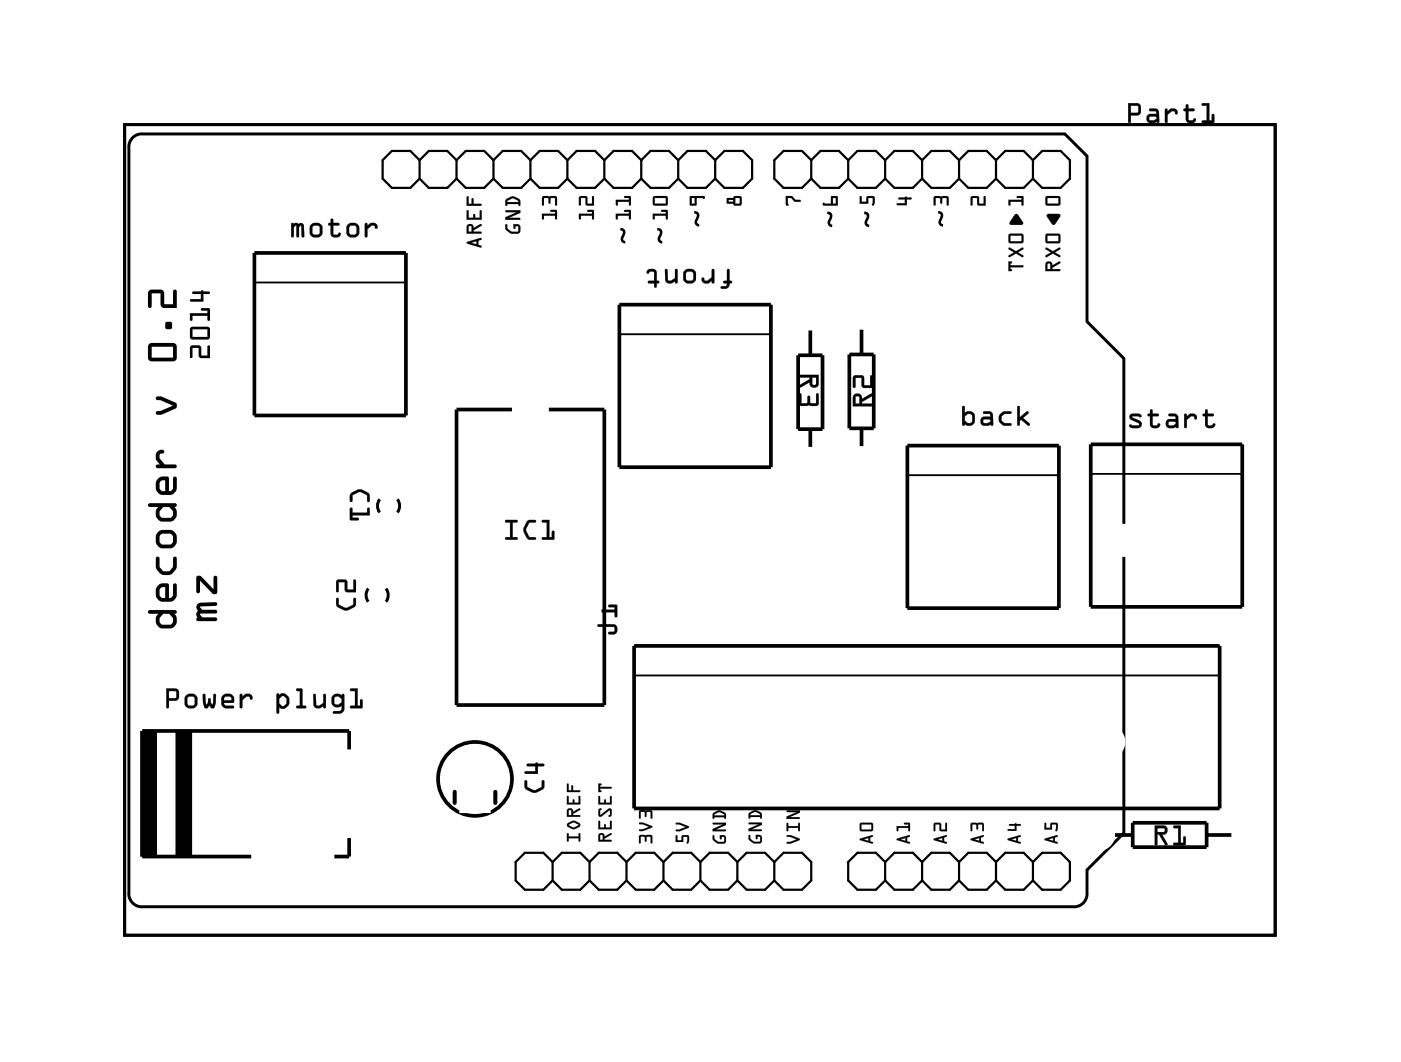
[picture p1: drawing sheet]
<svg xmlns="http://www.w3.org/2000/svg" width="96mm" height="73mm" viewBox="0 0 96 73" stroke-linecap="round" stroke-linejoin="round" font-family="sans-serif">
<path d="M8.6 8.6h79.1v55.7h-79.1zM9 9.5a.9 .9 0 0 1 .9-.3h63.3l1.5 1.5v11.4l2.6 2.5v32.7l-2.6 2.5v1.6a.9 .9 0 0 1-1 .9h-63.8a.9 .9 0 0 1-1-.9v-51.2v-.3zM26.1 34.3a.73 .73 0 0 0 0 .9M27.3 34.3a.73 .73 0 0 1 0 .9M25.3 40.5a.73 .73 0 0 0 0 .9M26.5 40.5a.73 .73 0 0 1 0 .9" fill="none" stroke="#000" stroke-width=".2"/>
<path d="M8.6 8.6h79.1v55.7h-79.1z" fill="none" stroke="#000" stroke-width=".07"/>
<g fill="none" stroke="#000" stroke-width=".25">
<path d="M17.5 17.4h10.4v11.2h-10.4zM35.2 28.2h-3.8v20.3h10.1v-20.3h-3.8M42.6 20.9h10.4v11.2h-10.4zM54.9 24.4h1.6v5.1h-1.6zM55.7 22.6v1.8M55.7 29.5v1.4M58.4 24.4h1.7v5.1h-1.7zM59.2 22.5v1.9M59.2 29.5v1.3M62.4 30.6h10.4v11.2h-10.4zM75 30.6h10.4v11.1h-10.4zM9.9 50.3v8.6"/>
<path d="M10 50.3v8.6M10.2 50.3v8.6M10.3 50.3v8.6M10.4 50.3v8.6M10.5 50.3v8.6M10.7 50.3v8.6M12.2 50.3v8.6M12.3 50.3v8.6M12.4 50.3v8.6M12.6 50.3v8.6M12.7 50.3v8.6M12.8 50.3v8.6"/>
<path d="M13 50.3v8.6M13.1 50.3v8.6M24 51.5v-1.2h-14.2v8.6h7.5M24 57.6v1.3h-1M43.6 44.4h40.2v11.2h-40.2zM76.5 57.4h1.4M77.9 56.6h5v1.7h-5zM82.9 57.4h1.9"/>
<circle cx="32.7" cy="53.6" r="2.54"/>
</g>
<path d="M17.5 19.4h10.4M42.6 23h10.4M62.4 32.7h10.4M75 32.6h10.4M43.6 46.4h40.2" fill="none" stroke="#000" stroke-width=".13"/>
<g fill="#000">
<path d="M54 13.5h.5l.2 .2h.3v.1l-.4 .1-.2-.3h-.2v.5h-.1zM59.1 13.5h.1v.4h.3l.1-.4h.5v.4a.11 .11 0 0 1 0 .2 .11 .11 0 0 1-.2-.1l.1-.4h-.3v.4h-.6zM61.8 13.6l.5-.1 .4 .1-.4 .1v.4h-.6v-.1h.5v-.3h-.4zM64.2 13.5h.9l.1 .1v.5h-.1v-.5h-.3l-.1 .4-.1-.4h-.3v.5h-.1zM66.8 13.5h.4l.1 .1v.4h.3v-.5h.1l.1 .6h-.6v-.5h-.3v.5h-.1zM69.8 14.8h.2l.3 .5v.1h-.9zM69.3 13.7h.9v-.1h-.3v-.1h.4l.1 .6h-.2v-.2h-.7v.2h-.1zM72 14.7h.8l.1 .1-.5 .7-.4-.6z"/>
<path d="M20 15.4l.3-.1 .2 .1a.21 .21 0 0 1 .2-.1 .21 .21 0 0 1 .2 .2v.7a.1 .1 0 0 1-.1 .1 .1 .1 0 0 1-.1-.1v-.7l-.1 .1v.6a.1 .1 0 0 1-.1 .1 .1 .1 0 0 1-.1-.1l-.1-.7-.1 .1v.6a.1 .1 0 0 1-.1 .1 .1 .1 0 0 1-.1-.1zM20 15.4l.1 .9 .1-.1v-.6l.1-.1 .1 .8h.1v-.7l.2-.1v.7l.2 .1v-.8a.21 .21 0 0 0-.2-.1 .21 .21 0 0 0-.2 0l-.2-.1zM21.3 15.8a.51 .51 0 0 1 1 0 .51 .51 0 0 1-1 0zM21.3 15.8a.49 .49 0 0 0 .9 0 .49 .49 0 0 0-.9 0zM21.5 15.6v.5h.1h.4l-.1-.5-.3-.1zM21.5 15.6l.3-.1 .2 .1v.4l-.1 .1-.3 .1-.1-.1zM22.7 15.1h.2v.2h.3a.1 .1 0 0 1 .1 .1 .1 .1 0 0 1-.1 .1h-.3v.6h.3l.1-.1h.1a.21 .21 0 0 1 0 .3 .21 .21 0 0 1-.2 0h-.3l-.2-.1v-.7h-.1a.1 .1 0 0 1-.1-.1 .1 .1 0 0 1 .1-.1h.1zM22.8 15.1l-.1 .2-.1 .1 .1 .1v.6a.37 .37 0 0 0 .4 .2 .37 .37 0 0 0 .3-.2l-.1-.1-.1 .1h-.3v-.6h.4v-.1l-.1-.1h-.3v-.2zM23.8 15.8a.51 .51 0 0 1 1 0 .51 .51 0 0 1-1 0zM23.8 15.8a.5 .5 0 0 0 1 0 .5 .5 0 0 0-1 0zM24 15.6v.5h.1h.4v-.5l-.4-.1zM24 15.6l.4-.1 .1 .1v.4l-.1 .1-.3 .1-.1-.1zM25.1 15.4l.1-.1 .1 .2 .2-.2a.33 .33 0 0 1 .3 .1 .33 .33 0 0 1 .2 .3 .14 .14 0 0 1-.2 0 .14 .14 0 0 1-.1-.2h-.2l-.2 .3v.4a.1 .1 0 0 1-.1 .1 .1 .1 0 0 1-.1-.1zM25.1 15.4v.9h.1v-.5l.3-.3h.2l.2 .2a.23 .23 0 0 0 0-.2 .23 .23 0 0 0-.2-.2h-.2l-.3 .2v-.1z"/>
<path d="M20 15.4h.8l.1 .9h-.2v-.8l-.1 .1-.1 .7h-.1l-.1-.8-.1 .1v.7h-.2zM21.3 15.8a.5 .5 0 0 1 1 0 .5 .5 0 0 1-1 0zM21.5 15.6v.5h.1h.3l.1-.1v-.4l-.2-.1zM22.8 15.1h.1v.2h.4v.1v.1h-.4v.6h.3l.1-.1 .1 .1a.35 .35 0 0 1-.3 .3 .35 .35 0 0 1-.4-.3v-.6l-.1-.1 .1-.1zM23.8 15.8a.5 .5 0 0 1 1 0 .5 .5 0 0 1-1 0zM24 15.6v.5h.1h.3l.1-.1v-.4l-.1-.1zM25.1 15.4h.1l.1 .1 .2-.2a.33 .33 0 0 1 .3 .1 .33 .33 0 0 1 .1 .3 .12 .12 0 0 1-.1 0 .12 .12 0 0 1-.1-.2h-.2l-.2 .3v.5h-.2z"/>
<path d="M32.1 16.6l1-.2v.1h-.2v.3l.2 .1v.1h-.1l-.9-.2zM32.1 16.6v.2l1 .2-.2-.2v-.3h.2l-.1-.1zM32.4 16.7l.4 .1v-.2zM32.4 16.7l.4-.1v.2zM32.1 15.5a.25 .25 0 0 1 .3-.1 .25 .25 0 0 1 .2 .3l.5-.3v.1l-.5 .3v.1h.4l.1 .1-1 .1zM32.1 15.5v.6l1-.1-.1-.1h-.5v-.1l.6-.3v-.1l-.6 .3a.24 .24 0 0 0-.1-.3 .24 .24 0 0 0-.3 .1zM32.2 15.6v.3h.2v-.3zM32.2 15.6h.2v.3h-.2zM32.1 14.5h.1v.5h.3l.1-.3 .1 .3h.3v-.5l.1-.1v.7h-1zM32.1 14.5v.6h1v-.6h-.1v.5h-.3l-.1-.3-.1 .3h-.3v-.5zM32.1 13.5h.1v.5h.2l.1-.4 .1 .1v.3h.4l.1 .1-1 .1zM32.1 13.5v.7l1-.1-.1-.1h-.5v-.4l-.1 .4h-.2v-.5z"/>
<path d="M32.1 16.6l1-.2v.1h-.2v.3l.2 .2-1-.2zM32.4 16.7l.4 .1v-.2zM32.1 15.5a.24 .24 0 0 1 .3-.1 .24 .24 0 0 1 .2 .3l.5-.3v.1l-.5 .3v.1h.4l.1 .1-1 .1zM32.2 15.6v.3h.2v-.3zM32.1 14.5h.1v.5h.3l.1-.3 .1 .3h.3v-.5h.1v.6h-1zM32.1 13.5h.1v.5h.2l.1-.4 .1 .4h.4l.1 .1-1 .1z"/>
<path d="M34.8 15.4l.1 .1v.2l.3 .2h.4v-.3l-.2-.1v.2h-.1v-.3l.4 .1 .1 .4-.2 .2a.65 .65 0 0 1-.9-.6zM34.8 14.5h1v.1l-.8 .4h.7l.1 .1h-1.1v-.2l.8-.3h-.7zM34.8 13.7a.61 .61 0 0 1 .9 0l.1 .4-.1 .1-.1-.2h-.7l-.1 .2zM34.9 13.8v.1h.7v-.1l-.3-.2z"/>
<path d="M34.8 15.4h.1v.3l.2 .2h.5v-.3l-.2-.1v.2h-.1v-.3h.3l.2 .1v.5l-.2 .1h-.5l-.4-.3zM34.8 15.4v.4a.68 .68 0 0 0 .9 .1v-.4l-.1-.1h-.3v.3l.1-.2 .2 .1v.3h-.5l-.2-.2v-.2zM34.8 14.5h1v.1l-.8 .4h.7l.1 .1h-1.1v-.2l.8-.3h-.7zM34.8 14.5v.1h.8l-.9 .3v.2h1.1l-.1-.1h-.8l.9-.4v-.1zM34.8 13.7l.4-.2h.2l.3 .2 .1 .4h-.2v-.1h-.7l-.1 .2-.1-.4zM34.8 13.7v.4l.1-.1h.7l.1 .1h.1l-.1-.4-.3-.2h-.3zM34.9 13.8v.1h.7v-.1l-.3-.2zM34.9 13.8l.4-.2 .3 .2v.1h-.7z"/>
<path d="M37.3 14.7h.9v-.1h-.3l-.1-.1 .4-.1 .1 .7h-.1v-.3h-.8v.3h-.1zM37.3 13.5h.9l.1 .1v.5h-.1v-.5h-.3l-.1 .4-.1-.4h-.3v.5h-.1z"/>
<path d="M37.3 14.7h.9v-.1h-.3l-.1-.1 .5-.1v.7h-.1v-.3h-.8v.3h-.1zM37.3 14.7v.4h.1v-.3h.8v.3h.1l-.1-.7-.4 .1 .1 .1h.3v.1zM37.3 13.5h.9l.1 .1v.5h-.1v-.5h-.3l-.1 .4-.1-.4h-.3v.5h-.1zM37.3 13.5v.6h.1v-.5h.3l.1 .4 .1-.4h.3v.5h.1v-.5l-.1-.1z"/>
<path d="M39.8 14.7h.9v-.1h-.3v-.1l.4-.1v.7h-.1v-.3h-.8v.3h-.1zM39.8 13.5h.5l.1 .1v.4h.3v-.5h.1v.6h-.5l-.1-.5h-.3v.5h-.1z"/>
<path d="M39.8 14.7h.9v-.1h-.3v-.1l.4-.1v.7h-.1v-.3h-.8v.3h-.1zM39.8 14.7v.4h.1v-.3h.8v.3h.1v-.7l-.4 .1v.1h.3v.1zM39.8 13.5h.5l.1 .1v.4h.3v-.5h.1v.6h-.5l-.1-.5h-.3v.5h-.1zM39.8 13.5v.6h.1v-.5h.4v.5h.5v-.6h-.1v.5h-.3l-.1-.5z"/>
<path d="M42.3 14.7h.9v-.1h-.3v-.1l.4-.1 .1 .7h-.2v-.3h-.7v.3h-.1zM42.3 13.7h.9v-.1h-.3v-.1h.4l.1 .6h-.2v-.2h-.7v.2h-.1z"/>
<path d="M42.3 14.7h.9v-.1h-.3v-.1l.4-.1 .1 .7h-.2v-.3h-.7v.3h-.1zM42.3 14.7l.1 .4h.1v-.3h.7v.3h.2l-.1-.7-.4 .1v.1h.3v.1zM42.3 13.7h.9v-.1h-.3v-.1h.4l.1 .6h-.2v-.2h-.7v.2h-.1zM42.3 13.7l.1 .4h.1v-.2h.7v.2h.2l-.1-.6h-.4v.1h.3v.1z"/>
<path d="M44.9 14.7h.9v-.1h-.3l-.1-.1 .5-.1v.7h-.1v-.3h-.8v.3h-.1zM44.9 13.5h.9l.1 .1v.5h-.1h-.8l-.1-.1zM45 13.6v.4h.8v-.4z"/>
<path d="M44.9 14.7h.9v-.1h-.3l-.1-.1 .5-.1v.7h-.1v-.3h-.8v.3h-.1zM44.9 14.7v.4h.1v-.3h.8v.3h.1v-.7l-.5 .1 .1 .1h.3v.1zM44.9 13.5h.9l.1 .1v.5h-.1h-.8l-.1-.1zM44.9 13.5v.5l.1 .1h.8h.1v-.5l-.1-.1zM45 13.6v.4h.8v-.4zM45 13.6h.8v.4h-.8z"/>
<path d="M47.4 13.5h1l.1 .1-.1 .1-.5-.1v.5h-.4h-.1zM47.6 13.6v.4h.2v-.4z"/>
<path d="M47.4 13.5h1l.1 .1-.1 .1-.1-.1h-.4v.5h-.4h-.1zM47.4 13.5l.1 .6h.4v-.5l.5 .1v-.1v-.1zM47.6 13.6v.4h.2v-.4zM47.5 13.6h.3v.4h-.3z"/>
<path d="M50 18.5l.2 .1v.7l.1 .1-.1 .1a.37 .37 0 0 1-.3 .3 .37 .37 0 0 1-.4 0l.5-.2v-.1h-.2l-.1-.1 .3-.1zM48.3 19.1h.1l.1 .2h.1l.3-.2v-.6h.2v.9l-.1 .1-.1-.2-.2 .2a.33 .33 0 0 1-.3 0 .33 .33 0 0 1-.2-.4zM46.9 19a.5 .5 0 0 1 1 0 .5 .5 0 0 1-1 0zM47.2 18.7v.5l.1 .1h.3l.1-.1-.1-.4-.1-.1zM45.7 18.5h.2v.7l.1 .1 .4-.2v-.6h.2v1h-.2v-.2a.38 .38 0 0 1-.4 .2 .38 .38 0 0 1-.3-.3zM44.5 18.6l.4-.1 .2 .2v.6l.2 .1-.2 .1v.3l-.1-.1v-.2l-.5-.1 .1-.1h.4v-.5l-.3-.1-.2 .1-.1-.1z"/>
<path d="M50 18.5h.2v.8a.1 .1 0 0 1 .1 .1 .1 .1 0 0 1-.1 .1 .35 .35 0 0 1-.3 .3 .35 .35 0 0 1-.4-.1l.4-.1 .1-.1h-.2a.1 .1 0 0 1-.1-.1 .1 .1 0 0 1 .1-.1h.2zM50 18.5v.8l-.3 .1 .3 .1v.1l-.4 .1v.1a.38 .38 0 0 0 .5-.3l.2-.1-.2-.1v-.7zM48.3 19.1h.1v.2h.2l.3-.2v-.5a.1 .1 0 0 1 .1-.1 .1 .1 0 0 1 .1 .1v.8a.1 .1 0 0 1-.1 .1 .1 .1 0 0 1-.1-.1v-.1l-.2 .2a.33 .33 0 0 1-.3 0 .33 .33 0 0 1-.2-.4zM48.3 19.1l-.1 .1a.33 .33 0 0 0 .5 .3l.2-.2 .1 .2 .1-.1v-.9l-.2 .1v.5l-.3 .2h-.1l-.1-.2zM46.9 19a.51 .51 0 0 1 1 0 .51 .51 0 0 1-1 0zM46.9 19a.5 .5 0 0 0 1 0 .5 .5 0 0 0-1 0zM47.2 18.7v.6h.3l.1-.1v-.5h-.1zM47.2 18.7h.3h.2v.5l-.1 .1h-.3l-.1-.1zM45.7 18.5h.2v.7l.1 .1 .4-.2v-.5a.1 .1 0 0 1 .1-.1 .1 .1 0 0 1 .1 .1v.8a.1 .1 0 0 1-.1 .1 .11 .11 0 0 1-.1-.2 .39 .39 0 0 1-.7-.1zM45.7 18.5v.7a.32 .32 0 0 0 .5 .2l.2-.1v.2l.2-.1v-.8h-.2v.5l-.4 .2-.1-.1v-.6zM44.5 18.6l.4-.1 .2 .1 .1 .2-.1 .5h.1a.1 .1 0 0 1 .1 .1 .1 .1 0 0 1-.1 .1h-.1l.1 .2a.1 .1 0 0 1-.1 .1 .1 .1 0 0 1-.1-.1v-.2h-.4a.1 .1 0 0 1-.1-.1 .1 .1 0 0 1 .1-.1h.4v-.5l-.3-.1-.2 .1-.1-.1zM44.5 18.6l-.1 .1 .1 .1 .2-.1h.2l.1 .1v.5h-.4v.1l.4 .1v.2l.1 .1v-.3l.2-.1-.2-.1v-.6l-.2-.2z"/>
<path d="M50 13.6h.4l.1-.1h.4l.1 .1v.5h-.5l-.1-.1h-.4zM50.5 13.6v.4h.4v-.4zM50.1 13.7v.2h.3v-.2z"/>
<path d="M50 13.6h.4l.1-.1h.4l.1 .1v.5h-.5l-.1-.1h-.4zM50 13.6v.4h.4l.1 .1h.5v-.5l-.1-.1h-.4l-.1 .1zM50.5 13.6v.4h.4v-.4zM50.5 13.6h.4v.4h-.4zM50.1 13.7v.2h.3v-.2zM50.1 13.7h.3v.2h-.3z"/>
<path d="M54 13.5h.5l.2 .2h.3l.1 .1-.5 .1-.2-.3h-.2v.5h-.1zM54 13.5l.1 .6h.1l-.1-.5h.3l.2 .3 .4-.1h-.3l-.2-.3z"/>
<path d="M56.6 14h.5v-.5h.5v.6h-1zM57.3 13.6v.4h.2v-.4z"/>
<path d="M56.6 14h.5v-.5h.5v.6h-1zM56.6 14v.1h.9l.1-.6h-.5v.5zM57.3 13.6v.4h.2v-.4zM57.2 13.6h.3v.4h-.3z"/>
<path d="M59.1 13.5h.1v.4h.3l.1-.4h.5v.1v.5h-.2l.1-.5h-.3v.4h-.6zM59.1 13.5v.5h.6v-.4h.3v.4a.11 .11 0 0 0 .1 .1 .11 .11 0 0 0 0-.2l-.1-.4h-.4v.4h-.4v-.4z"/>
<path d="M61.8 13.6h.4l.1-.1 .4 .1-.4 .1v.4h-.6v-.1h.5v-.3h-.4zM61.8 13.6v.1h.4v.3h-.5v.1h.6v-.4l.4-.1-.4-.1z"/>
<path d="M64.2 13.5h.9l.1 .1v.5h-.1v-.5h-.3l-.1 .4-.1-.4h-.3v.5h-.1zM64.2 13.5v.6h.1v-.5h.3l.1 .4 .1-.4h.3v.5h.1v-.5l-.1-.1z"/>
<path d="M66.8 13.5h.4l.1 .1v.4h.3v-.5h.1l.1 .6h-.6v-.5h-.3v.5h-.1zM66.8 13.5v.6v-.5h.4v.5h.6l-.1-.6h-.1v.5h-.3l-.1-.5z"/>
<path d="M69.3 18h.3l-.1 .2h.8l.1 .1-.9 .1 .1 .2h-.3zM69.3 17l.5 .3 .5-.3v.1l-.3 .3 .4 .2-.1 .1-.5-.3-.4 .3v-.1l.3-.2-.3-.3zM69.4 16.1h.9l.1 .1-.1 .4-.1 .1h-.8l-.1-.1zM69.5 16.2v.4h.7v-.4z"/>
<path d="M69.3 18h.3l-.1 .2h.8l.1 .1-.9 .1 .1 .2h-.3zM69.3 18v.6h.3l-.1-.1v-.1l.8-.1h-.8v-.2l.1-.1zM69.3 17l.5 .3 .5-.3v.2l-.3 .2 .4 .2-.1 .1-.5-.3-.4 .3v-.1l.3-.2-.3-.2zM69.3 17l.1 .1 .3 .3-.3 .2v.1l.4-.3 .5 .3v-.1l-.3-.2 .3-.3v-.1l-.5 .3zM69.4 16.1h.9l.1 .1v.4l-.2 .1h-.8l-.1-.1zM69.4 16.1l-.1 .5 .1 .1h.8l.1-.1v-.4v-.1zM69.5 16.2v.4h.7v-.4zM69.5 16.2h.7v.4h-.7z"/>
<path d="M69.8 14.8h.2l.3 .5v.1l-.8 .1-.1-.1zM69.8 14.8l-.4 .6h.9v-.1l-.3-.5z"/>
<path d="M69.3 13.7h.9v-.1h-.3v-.1h.4l.1 .6h-.2v-.2h-.7v.2h-.1zM69.3 13.7l.1 .4 .1-.2h.7v.2h.1v-.6h-.4v.1h.3v.2z"/>
<path d="M72 14.7h.8l.1 .1-.5 .7-.4-.6zM72 14.8v.1l.4 .6 .5-.7-.1-.1z"/>
<path d="M71.9 13.5h.9l.1 .1v.5h-.1h-.9v-.1zM72 13.6v.4h.8v-.4z"/>
<path d="M71.9 13.5h.9l.1 .1v.5h-.1h-.9v-.1zM71.9 13.5v.5v.1h.9h.1v-.5l-.1-.1zM72 13.6v.4h.8v-.4zM72 13.6h.8v.4h-.8z"/>
<path d="M71.9 18a.24 .24 0 0 1 .3 0 .24 .24 0 0 1 .1 .3l.6-.3v.1l-.6 .3v.1h.5l.1 .1h-1zM72 18.1v.4h.2v-.3zM71.9 17l.5 .3 .5-.3v.1l-.4 .3 .4 .2-.1 .1-.4-.3-.5 .3v-.1l.3-.2-.3-.3zM71.9 16.1h.9l.1 .1v.4l-.1 .1h-.9v-.1zM72 16.2v.4h.8v-.4z"/>
<path d="M71.9 18a.25 .25 0 0 1 .3 0 .25 .25 0 0 1 .1 .3l.6-.3v.1l-.6 .3v.1h.5l.1 .1h-1zM71.9 18v.6h1l-.1-.1h-.5v-.1l.6-.3v-.1l-.6 .3a.24 .24 0 0 0-.1-.3 .24 .24 0 0 0-.3 0zM72 18.1v.4h.2v-.3zM72 18.1l.2 .1v.3h-.2zM71.9 17l.5 .3 .5-.3v.2l-.4 .2 .4 .2-.1 .1-.4-.3-.5 .3v-.1l.3-.2-.3-.2zM71.9 17v.1l.4 .3-.4 .2v.1l.5-.3 .4 .3 .1-.1-.4-.2 .4-.3v-.1l-.5 .3zM71.9 16.1h.9l.1 .1v.4l-.1 .1h-.9v-.1zM71.9 16.1v.5v.1h.9l.1-.1v-.4l-.1-.1zM72 16.2v.4h.8v-.4zM72 16.2h.8v.4h-.8z"/>
<path d="M77.5 7.1h.8l.1 .3v.5h-.7v.5a.1 .1 0 0 1-.1 .1 .1 .1 0 0 1-.1-.1zM77.6 7.1v1.3h.1v-.5h.6l.1-.5-.1-.3zM77.7 7.3v.5l.5-.1v-.4zM77.7 7.3h.5v.4l-.5 .1zM79 7.5h.4h.2l.1 .9a.09 .09 0 0 1-.1 .1 .09 .09 0 0 1-.1-.1l-.4 .1a.32 .32 0 0 1-.3-.4 .32 .32 0 0 1 .3-.3h.4l-.1-.1-.4-.1zM79 7.5v.1l.5 .1v.2l-.4-.1a.31 .31 0 0 0-.3 .3 .31 .31 0 0 0 .3 .3h.4h.2v-.7l-.2-.2zM79 8l.1 .3h.2l.2-.1-.1-.2zM79 8h.5v.2l-.2 .1h-.3zM80.1 7.5h.1l.1 .2 .2-.2a.33 .33 0 0 1 .3 0 .33 .33 0 0 1 .2 .3 .14 .14 0 0 1-.2 0 .14 .14 0 0 1-.1-.1l-.2-.1-.2 .3v.5a.1 .1 0 0 1-.1 .1 .1 .1 0 0 1-.1-.1zM80.1 7.5v.9h.1v-.5l.3-.3h.2l.2 .2a.23 .23 0 0 0 0-.2 .23 .23 0 0 0-.2-.1h-.2l-.3 .2v-.2zM81.5 7.2h.2v.3h.3a.1 .1 0 0 1 .1 .1 .1 .1 0 0 1-.1 .1l-.3-.1v.6l.3 .1 .1-.2 .1 .1a.21 .21 0 0 1 0 .2 .21 .21 0 0 1-.2 .1l-.3-.1-.2-.1v-.7l-.1 .1a.1 .1 0 0 1-.1-.1 .1 .1 0 0 1 .1-.1h.1zM81.5 7.2v.3l-.1 .1h.1v.6a.37 .37 0 0 0 .4 .3 .37 .37 0 0 0 .3-.3l-.1-.1-.1 .2-.3-.1v-.6h.4l-.1-.1h-.3v-.3zM82.6 7.1h.5v1.2h.2v-.4a.1 .1 0 0 1 .1-.1 .1 .1 0 0 1 .1 .1v.5l-.8 .1a.1 .1 0 0 1-.1-.1 .1 .1 0 0 1 .1-.1h.3v-1h-.3zM82.6 7.1l.1 .2h.3v1h-.3l-.1 .1h.8v-.5h-.1v.4h-.2v-1.2z"/>
<path d="M77.6 7.1h.7l.1 .3-.1 .5h-.6v.5l-.1 .1v-.1zM77.7 7.3v.5l.5-.1v-.4zM79 7.5h.5l.2 .2v.7h-.2l-.4 .1a.31 .31 0 0 1-.3-.4 .31 .31 0 0 1 .3-.3h.4v-.1l-.5-.1zM79 8v.3h.3l.2-.1-.1-.2zM80.1 7.5h.1l.1 .2 .2-.2a.33 .33 0 0 1 .3 0 .33 .33 0 0 1 .1 .3 .12 .12 0 0 1-.1 0 .12 .12 0 0 1-.1-.1l-.2-.1-.2 .3v.5l-.2 .1zM81.5 7.2h.2v.3h.4v.1h-.4v.7h.3l.1-.2 .1 .1a.35 .35 0 0 1-.3 .3 .35 .35 0 0 1-.4-.3v-.6h-.2l.2-.1zM82.6 7.1h.5v1.2h.2v-.4l.1-.1v.7l-.8-.1 .1-.1h.3v-1h-.3z"/>
<path d="M13.1 23.8h.6l.1 .1v.5h.5v-.6h.1v.8h-.7v-.7h-.5v.6l-.1 .1zM13.1 22.5h1.2l.1 .1v.6l-.1 .1h-1.1l-.1-.1zM13.2 22.6v.6h1.1v-.6zM13.1 21.5h1.2v-.1h-.4l-.1-.2h.6v.8h-.1v-.3h-1.1v.3l-.1 .1zM13.2 20.1l.6-.1h.1h.1h.4v.1v.1h-.4v.5h-.9v-.1h.7v-.4h-.5z"/>
<path d="M13.1 23.8h.7v.6h.5v-.6a.09 .09 0 0 1 0-.1 .09 .09 0 0 1 .1 .1v.8h-.7v-.7h-.5v.6l-.1 .1v-.1zM13.1 23.8v.8l.1-.1v-.6h.5v.7h.7v-.8h-.1v.6h-.5v-.5l-.1-.1zM13.1 22.5h1.2l.1 .1v.6l-.1 .1h-1.1l-.1-.1zM13.1 22.5v.7l.1 .1h1.1l.1-.1v-.6l-.1-.1zM13.2 22.6v.6h1.1v-.6zM13.2 22.6h1.1v.6h-1.1zM13.1 21.5h1.2v-.1h-.4a.09 .09 0 0 1-.1-.1 .09 .09 0 0 1 .1-.1h.5v.9l-.1-.1v-.3h-1.1v.3l-.1 .1zM13.1 21.5v.6l.1-.1v-.3h1.1v.3h.1v-.8h-.6l.1 .2h.4v.1zM13.2 20.1l.6-.1h.1h.1h.3a.09 .09 0 0 1 .1 .1 .09 .09 0 0 1-.1 .1h-.3v.5h-.9v-.1h.7v-.4h-.5zM13.2 20.1l.1 .1h.5v.4h-.7v.1h.9v-.5h.4v-.1l-.5-.1h-.1z"/>
<path d="M24.1 33.9l.5-.2h.3l.5 .3v.5h-.2v-.4l-.5-.3-.5 .3v.4h-.1v-.4zM24.1 34.9l.1 .1v.3h1v-.3l.2-.1v.5h-1.2v.2h.4l.1 .1-.6 .1z"/>
<path d="M24.1 33.9l.5-.2h.3l.5 .3v.4a.1 .1 0 0 1-.1 .1 .1 .1 0 0 1-.1-.1v-.3l-.5-.3-.5 .3v.3a.1 .1 0 0 1-.1 .1 .1 .1 0 0 1-.1-.1zM24.1 33.9v.2v.4h.1v-.4l.5-.3 .5 .3 .1 .4h.1v-.5l-.5-.3a.77 .77 0 0 0-.8 .2zM24.1 34.9l.1 .1v.3h1v-.3a.1 .1 0 0 1 .1-.1 .1 .1 0 0 1 .1 .1v.4h-1.2v.2h.4a.1 .1 0 0 1 .1 .1 .1 .1 0 0 1-.1 .1l-.5-.1zM24.1 34.9v.9l.6-.1-.1-.1h-.4v-.2h1.2v-.5l-.1 .1-.1 .3h-1v-.3z"/>
<path d="M34.7 35.8l.8-.1a.1 .1 0 0 1 .1 .1 .1 .1 0 0 1-.1 .1h-.3v1h.3a.1 .1 0 0 1 .1 .1 .1 .1 0 0 1-.1 .1h-.7a.1 .1 0 0 1-.1-.1 .1 .1 0 0 1 .1-.1h.3v-1h-.3zM34.8 35.8v.1h.3v1l-.3 .1-.1 .1h.8v-.1l-.3-.1v-1h.3l.1-.1zM36.2 35.8l.6-.1a.1 .1 0 0 1 .1 .1 .1 .1 0 0 1-.1 .1h-.4l-.2 .5 .2 .5h.4a.1 .1 0 0 1 .1 .1 .1 .1 0 0 1-.1 .1h-.5l-.3-.5v-.3zM36.2 35.8l-.2 .5a.83 .83 0 0 0 .4 .8h.4v-.1l-.4-.1-.2-.4v-.2l.2-.4h.4v-.1h-.4zM37.3 35.8l.5-.1v1.2h.1v-.3a.1 .1 0 0 1 .1-.1 .1 .1 0 0 1 .1 .1v.5h-.8a.1 .1 0 0 1-.1-.1 .1 .1 0 0 1 .1-.1h.3v-1h-.3zM37.3 35.8v.1h.3v1l-.3 .1v.1h.8v-.6l-.1 .1-.1 .3h-.1v-1.1z"/>
<path d="M34.7 35.8h.9l-.1 .1h-.3v1h.3v.2h-.8l.1-.2h.3v-1h-.3zM36.2 35.8h.2h.4v.1h-.4l-.2 .5 .2 .5h.4v.2a.6 .6 0 0 1-.8-.6v-.2zM37.3 35.8h.5v1.1h.1v-.4h.2v.6h-.9l.1-.2h.3v-1h-.3z"/>
<path d="M54.9 25.8h1.4v.6a.31 .31 0 0 1-.4 .2 .31 .31 0 0 1-.2-.3l-.7 .3-.1-.1 .8-.4v-.1l-.7-.1zM55.8 26v.4l.2 .1 .1-.5zM54.9 27.1h.2v.6h.4v-.4l.1-.1 .1 .1v.4h.4v-.6l.1-.1 .1 .8-.2 .1-.5-.1-.6 .1-.1-.2z"/>
<path d="M54.9 25.8h1.4v.6a.32 .32 0 0 1-.4 .3 .32 .32 0 0 1-.2-.4l-.6 .3a.1 .1 0 0 1-.2 0 .1 .1 0 0 1 .1-.1l.7-.4v-.1h-.7zM54.9 25.8l.1 .1h.7v.2l-.7 .4v.1l.7-.3a.31 .31 0 0 0 .2 .3 .31 .31 0 0 0 .4-.2v-.6zM55.8 26v.4l.2 .1 .1-.5zM55.8 25.9h.3l-.1 .6-.2-.1zM54.9 27.1h.2v.6h.4v-.4a.1 .1 0 0 1 .1-.1 .1 .1 0 0 1 .1 .1v.4h.4v-.6a.1 .1 0 0 1 .1-.1 .1 .1 0 0 1 .1 .1v.6l-.1 .2-.6-.1-.5 .1-.2-.2zM54.9 27.1v.6l.1 .2 .6-.1 .5 .1 .2-.1-.1-.7h-.1v.6h-.4v-.4l-.1-.1-.1 .1v.4h-.4v-.6z"/>
<path d="M58.7 27.1a.32 .32 0 0 1 .4 0 .32 .32 0 0 1 .2 .3l.6-.3 .1 .1-.7 .4v.2h.6l.1 .1h-1.4zM58.8 27.3v.5h.3v-.5zM58.7 25.9l.6-.1 .1 .2v.5h.4v-.6l.1-.1 .1 .9-.7-.1-.1-.6h-.4v.6l-.1 .1z"/>
<path d="M58.7 27.1a.32 .32 0 0 1 .4 0 .32 .32 0 0 1 .2 .3l.6-.3a.1 .1 0 0 1 .1 0 .1 .1 0 0 1 0 .1l-.7 .4v.2h.6a.1 .1 0 0 1 .1 0 .1 .1 0 0 1-.1 .1h-1.3v-.6zM58.7 27.2l-.1 .7h1.4l-.1-.1h-.7v-.2l.8-.4-.1-.1-.7 .3a.31 .31 0 0 0-.1-.3 .31 .31 0 0 0-.4 .1zM58.8 27.3v.5h.3v-.5zM58.8 27.3h.3v.5h-.3zM58.7 25.9h.7v.6h.4v-.6a.1 .1 0 0 1 .1-.1 .1 .1 0 0 1 .1 .1v.8l-.7-.1-.1-.6h-.4v.6a.1 .1 0 0 1-.1 .1 .1 .1 0 0 1-.1-.1zM58.7 25.9v.8l.1-.1v-.6h.4l.1 .6 .7 .1-.1-.9-.1 .1v.6h-.4v-.5l-.1-.2z"/>
<path d="M66.2 27.9l.1 .1v.4l.5-.1 .2 .3v.4l-.1 .2-.4 .1-.2-.1a.1 .1 0 0 1-.1 .1 .1 .1 0 0 1-.1-.1zM66.2 27.9v1.3l.1 .1v-.2l.2 .2h.3l.2-.3v-.5l-.3-.2-.4 .1v-.4zM66.4 28.6v.3l.1 .2 .3-.1v-.4v-.1h-.3zM66.3 28.6l.2-.1h.3v.5l-.2 .1-.3-.1zM67.6 28.3h.4l.2 .1 .1 .8a.09 .09 0 0 1-.1 .1 .09 .09 0 0 1-.1-.1l-.4 .1a.32 .32 0 0 1-.3-.3 .32 .32 0 0 1 .3-.4l.4 .1-.1-.2h-.4zM67.6 28.3v.1l.5 .1v.2h-.4a.31 .31 0 0 0-.3 .3 .31 .31 0 0 0 .3 .3l.4-.1h.1v-.7l-.1-.2zM67.6 28.9v.2h.3l.2-.1-.1-.2zM67.6 28.8h.4l.1 .2-.2 .1h-.3zM68.8 28.5l.2-.2h.4a.1 .1 0 0 1 .1 .1 .1 .1 0 0 1-.1 .1h-.3l-.2 .2v.2l.1 .2h.4a.1 .1 0 0 1 .1 .1 .1 .1 0 0 1-.1 .1l-.5-.1a.51 .51 0 0 1-.1-.7zM68.8 28.5l-.1 .2 .1 .4 .2 .2 .5-.1v-.1h-.5l-.2-.2v-.3l.2-.1 .5-.1v-.1h-.5zM69.9 27.9l.2 .1v.7l.5-.4a.09 .09 0 0 1 .1 0 .09 .09 0 0 1 0 .1l-.4 .3 .5 .4a.1 .1 0 0 1 0 .1 .11 .11 0 0 1-.2 .1l-.4-.4h-.1v.3a.1 .1 0 0 1-.1 .1 .1 .1 0 0 1-.1-.1zM70 27.9l-.1 1.3h.2v-.3l.1-.1 .5 .5 .1-.2-.5-.4 .4-.4h-.1l-.5 .4v-.7z"/>
<path d="M66.2 27.9l.1 .1v.4l.4-.1 .3 .2v.5l-.2 .3h-.3l-.2-.1v.1l-.2-.1zM66.3 28.6v.3l.3 .2 .2-.1v-.5h-.3zM67.6 28.3h.5l.2 .2-.1 .7h-.1l-.4 .1a.31 .31 0 0 1-.3-.3 .31 .31 0 0 1 .3-.3h.4v-.2h-.5zM67.6 28.9v.2h.3l.2-.1-.1-.2zM68.8 28.5l.2-.2h.5v.2h-.5l-.1 .1v.3l.1 .2 .5 .1v.1h-.4a.49 .49 0 0 1-.3-.8zM70 27.9l.1 .1v.7l.5-.4h.1l-.4 .4 .5 .4-.1 .2-.5-.4h-.1v.3h-.2z"/>
<path d="M77.7 28.5h.1a.71 .71 0 0 1 .7 0 .12 .12 0 0 1-.1 .2 .12 .12 0 0 1-.2-.1l-.4 .1 .5 .2a.28 .28 0 0 1 .2 .3 .28 .28 0 0 1-.3 .2h-.6a.12 .12 0 0 1 .1-.2 .12 .12 0 0 1 .2 .1l.4-.1-.6-.4-.1-.1zM77.7 28.5v.2v.1l.6 .4-.1 .1-.5-.1v.1l.2 .1h.4l.2-.1-.1-.3-.6-.3 .5-.1a.09 .09 0 0 0 .1 .1 .09 .09 0 0 0 0-.1l-.2-.1zM79.1 28.2h.1v.2h.4a.1 .1 0 0 1 .1 .1 .1 .1 0 0 1-.1 .1h-.4v.6l.3 .1 .1-.2h.1a.21 .21 0 0 1 0 .3 .21 .21 0 0 1-.2 0h-.3l-.1-.1v-.7h-.1a.1 .1 0 0 1-.1-.1 .1 .1 0 0 1 .1-.1h.1zM79.1 28.2v.3h-.2l.2 .1v.6a.37 .37 0 0 0 .3 .2 .37 .37 0 0 0 .4-.2l-.1-.1-.2 .2-.3-.1v-.6h.4l.1-.1h-.1h-.4v-.3zM80.3 28.5l.4-.1 .2 .1 .1 .8a.09 .09 0 0 1-.1 .1 .09 .09 0 0 1-.1-.1l-.4 .1a.32 .32 0 0 1-.3-.3 .32 .32 0 0 1 .3-.3h.4v-.2h-.4zM80.3 28.5l.1 .1 .4 .1v.1h-.4a.31 .31 0 0 0-.2 .3 .31 .31 0 0 0 .2 .3l.4-.1 .2 .1v-.7l-.2-.2zM80.4 29v.2l.2 .1 .2-.2v-.1zM80.3 29h.5v.2l-.2 .1h-.2zM81.4 28.5h.2v.1l.2-.1a.33 .33 0 0 1 .3 0 .33 .33 0 0 1 .2 .3 .14 .14 0 0 1-.2 0 .14 .14 0 0 1-.1-.2h-.1l-.3 .3v.4a.1 .1 0 0 1-.1 .1 .1 .1 0 0 1-.1-.1zM81.4 28.5l.1 .9h.1v-.5l.3-.3h.2l.1 .2a.23 .23 0 0 0 0-.2 .23 .23 0 0 0-.2-.1h-.2l-.2 .2v-.2zM82.9 28.2h.1v.2h.4a.1 .1 0 0 1 .1 .1 .1 .1 0 0 1-.1 .1h-.4v.6l.3 .1 .1-.2h.1a.21 .21 0 0 1 0 .3 .21 .21 0 0 1-.2 0h-.3l-.1-.1-.1-.7a.1 .1 0 0 1-.1-.1 .1 .1 0 0 1 .1-.1zM82.9 28.2v.3h-.2l.2 .1v.6a.37 .37 0 0 0 .3 .2 .37 .37 0 0 0 .3-.2v-.1l-.2 .2-.3-.1v-.6h.4v-.1h-.4v-.3z"/>
<path d="M77.7 28.5l.5-.1 .3 .2a.12 .12 0 0 1-.1 .1 .12 .12 0 0 1-.2-.1l-.4 .1 .5 .2a.27 .27 0 0 1 .2 .3 .27 .27 0 0 1-.3 .2h-.4l-.2-.1 .1-.1 .5 .1 .1-.1-.6-.4-.1-.1zM79.1 28.2h.1v.2l.4 .1h.1l-.1 .1h-.4l.1 .6 .2 .1 .2-.2v.1a.35 .35 0 0 1-.3 .3 .35 .35 0 0 1-.3-.3v-.6l-.2-.1 .2-.1zM80.3 28.5h.5l.2 .2v.7l-.2-.1-.4 .1a.31 .31 0 0 1-.3-.3 .31 .31 0 0 1 .3-.3h.4v-.1l-.4-.1zM80.3 29l.1 .3h.2l.2-.2v-.1zM81.4 28.5h.2v.1l.2-.1a.33 .33 0 0 1 .3 0 .33 .33 0 0 1 .2 .3 .12 .12 0 0 1-.2 0 .12 .12 0 0 1 0-.2h-.2l-.3 .3v.5h-.1zM82.9 28.2h.1v.2l.4 .1h.1l-.1 .1h-.4v.6l.3 .1 .2-.2v.1a.35 .35 0 0 1-.3 .3 .35 .35 0 0 1-.4-.3v-.6l-.1-.1 .1-.1z"/>
<path d="M11.4 47.3l.7 .1 .2 .2-.1 .5-.6 .1v.4a.1 .1 0 0 1-.1 .1 .1 .1 0 0 1-.1-.1zM11.4 47.3v1.3l.1 .1 .1-.1v-.4l.6-.1 .1-.5-.2-.2zM11.6 47.5v.5h.5v-.4zM11.6 47.5h.5v.5h-.5zM12.7 48.2a.51 .51 0 0 1 1 0 .51 .51 0 0 1-1 0zM12.7 48.2a.49 .49 0 0 0 .9 0 .49 .49 0 0 0-.9 0zM12.9 48v.5h.1h.4l-.1-.6h-.3zM12.9 48l.3-.1 .2 .1v.4l-.1 .1h-.3l-.1-.1zM14 47.7l.1 .1 .1 .7 .1-.4a.1 .1 0 0 1 .1-.1 .1 .1 0 0 1 .1 .1l.1 .4 .1-.7a.1 .1 0 0 1 .1-.1 .1 .1 0 0 1 .1 .1l-.2 .9h-.2l-.1-.2-.1 .2h-.2l-.2-.4zM14 47.7v.6v.3l.3 .1 .1-.2 .1 .2h.2l.1-.4v-.6l-.1 .1-.1 .7-.2-.5-.2 .5-.1-.7zM15.3 47.8l.2-.1h.3l.2 .1 .1 .2v.3h-.7l.1 .2h.5a.1 .1 0 0 1 .1 .1 .1 .1 0 0 1-.1 .1h-.5l-.2-.1-.1-.2zM15.3 47.8l-.1 .6 .1 .2 .2 .1h.6l-.1-.2h-.5l-.1-.1v-.1h.7v-.3l-.1-.2-.2-.1h-.3zM15.4 48v.2h.5l-.1-.3zM15.4 48l.4-.1 .1 .3h-.5zM16.5 47.7h.1l.1 .2 .2-.2a.33 .33 0 0 1 .3 0 .33 .33 0 0 1 .2 .4 .14 .14 0 0 1-.2 0 .14 .14 0 0 1-.1-.2h-.1l-.3 .2v.5a.1 .1 0 0 1-.1 .1 .1 .1 0 0 1-.1-.1zM16.5 47.7v1l.1-.1 .1-.5 .2-.2h.2l.2 .2a.23 .23 0 0 0 0-.3 .23 .23 0 0 0-.2-.1h-.2l-.2 .2-.1-.2zM19 47.7h.2v.1l.2-.1h.2l.2 .2 .1 .2a.5 .5 0 0 1-.3 .6h-.2l-.2-.1v.4a.1 .1 0 0 1-.1 .1 .1 .1 0 0 1-.1-.1zM19 47.7v1.3l.1 .1 .1-.1v-.4l.2 .1h.2l.2-.2 .1-.4-.3-.4h-.2l-.2 .1v-.1zM19.4 47.9l-.2 .2v.2l.3 .3 .2-.2v-.3l-.2-.2zM19.4 47.9l.1-.1 .2 .3v.3l-.2 .2-.3-.3v-.2zM20.4 47.4h.4v1.1h.2a.1 .1 0 0 1 .1 .1 .1 .1 0 0 1-.1 .1h-.6a.1 .1 0 0 1-.1-.1 .1 .1 0 0 1 .1-.1h.2v-1h-.2zM20.4 47.4v.1h.2v1h-.2v.1l.6 .1v-.1l-.2-.1v-1.1zM21.6 47.7l.1 .1v.6l.1 .1 .4-.2v-.5a.1 .1 0 0 1 .1-.1 .1 .1 0 0 1 .1 .1v.8a.1 .1 0 0 1-.1 .1 .1 .1 0 0 1-.1-.1 .39 .39 0 0 1-.7-.1zM21.6 47.7v.8a.32 .32 0 0 0 .5 .2l.1-.2 .1 .2 .1-.1v-.8h-.2v.6l-.4 .1-.1-.1v-.6zM22.9 47.8l.2-.1h.3l.1 .1a.1 .1 0 0 1 .1-.1 .1 .1 0 0 1 .1 .1l-.1 1.1-.2 .2h-.4a.1 .1 0 0 1-.1-.1 .1 .1 0 0 1 .1-.1h.4l.1-.4-.2 .1-.4-.1-.1-.2zM23 47.8l-.2 .2v.4l.3 .2 .4-.1v.3l-.1 .1h-.5v.1l.4 .1 .2-.1 .2-.2v-1l-.1-.1a.19 .19 0 0 1-.3 0zM23 48v.3l.1 .1h.2l.2-.1v-.3l-.2-.1zM23 48l.3-.1 .2 .2v.2l-.2 .2-.2-.1-.1-.1zM24.1 47.4l.5-.1v1.2h.2l-.1-.3a.1 .1 0 0 1 .1-.1 .1 .1 0 0 1 .1 .1v.5h-.8a.1 .1 0 0 1-.1-.1 .1 .1 0 0 1 .1-.1h.3v-1h-.3zM24.1 47.4v.1h.3v1h-.3v.1l.8 .1v-.6h-.1v.4h-.2v-1.2z"/>
<path d="M11.4 47.3l.7 .1 .2 .2-.1 .5-.6 .1v.4l-.1 .1-.1-.1zM11.6 47.5v.5h.5v-.5zM12.7 48.2a.5 .5 0 0 1 1 0 .5 .5 0 0 1-1 0zM12.9 48v.4l.1 .1h.3l.1-.1v-.4l-.2-.1zM14 47.7l.1 .1 .1 .7 .2-.5 .2 .5 .1-.7 .1-.1v.1a.95 .95 0 0 1-.1 .9h-.2l-.1-.2-.1 .2h-.2a.95 .95 0 0 1-.2-.9zM15.3 47.8l.2-.1h.3l.2 .1 .1 .2v.3l-.7 .1 .1 .1h.5l.1 .2h-.6l-.2-.1-.1-.2zM15.4 48v.2h.5l-.1-.3zM16.5 47.7h.1l.1 .2 .2-.2a.33 .33 0 0 1 .3 0 .33 .33 0 0 1 .1 .4 .12 .12 0 0 1-.1 0 .12 .12 0 0 1 0-.2h-.2l-.3 .2v.5l-.2 .1zM19 47.7h.2v.1l.2-.1h.2l.3 .3a.54 .54 0 0 1-.4 .7l-.3-.1v.4h-.2zM19.4 47.9l-.2 .2v.2l.3 .3 .2-.2v-.3l-.2-.2zM20.4 47.4h.4v1.1l.2 .1v.1l-.6-.1v-.1h.2v-1h-.2zM21.6 47.7l.1 .1v.6l.1 .1 .4-.2v-.5l.2-.1v1h-.1l-.1-.1a.38 .38 0 0 1-.3 .1 .38 .38 0 0 1-.3-.2zM22.9 47.8l.2-.1 .4 .1v-.1l.2 .1v1l-.3 .3-.5-.1v-.1h.5l.1-.4-.2 .1-.4-.1-.1-.2zM23 48v.3l.1 .1h.2l.2-.1v-.2l-.2-.2zM24.1 47.4l.5-.1v1.2h.2v-.4h.1v.6l-.8-.1v-.1h.3v-1h-.3z"/>
<path d="M10.2 42l1.8-.1a.14 .14 0 0 1 .2 .2 .13 .13 0 0 1-.2 .1l.2 .3-.1 .3-.1 .3a1.07 1.07 0 0 1-.9 .1 .6 .6 0 0 1-.4-.8l.2-.2h-.6zM11.2 42.3l-.2 .2v.4l.2 .1 .6-.1 .1-.1v-.3l-.2-.2zM10.9 40.2l.3-.1h.4v1h.1l.2-.2v-.7a.13 .13 0 0 1 .1-.1 .13 .13 0 0 1 .2 .1l-.1 .8-.1 .2a1.05 1.05 0 0 1-.9 .2l-.2-.2a.63 .63 0 0 1-.2-.6zM11 40.4v.6l.1 .1h.3v-.7zM10.7 38.3l.3 .1v.6l.3 .3h.3l.3-.3v-.6a.13 .13 0 0 1 .1-.1 .13 .13 0 0 1 .2 .1v.5a.73 .73 0 0 1-.8 .7 .73 .73 0 0 1-.7-.7zM10.9 36.6a1.02 1.02 0 0 1 .8-.2l.2 .1 .2 .3v.5l-.1 .3a1.05 1.05 0 0 1-.9 .1l-.2-.2a.64 .64 0 0 1-.2-.6zM11 36.8v.5l.1 .1h.6l.2-.1v-.4l-.2-.2h-.5zM10.2 34.6h1.8a.14 .14 0 0 1 .2 .2 .13 .13 0 0 1-.2 .1l.2 .3-.1 .3-.1 .2a1.07 1.07 0 0 1-.9 .2 .6 .6 0 0 1-.4-.8l.2-.2-.6-.1zM11.2 34.9l-.2 .3v.3l.2 .1h.6l.1-.2v-.2l-.2-.3zM10.9 32.9l.3-.1h.4v1h.1l.2-.2v-.7a.13 .13 0 0 1 .1-.1 .13 .13 0 0 1 .2 .1l-.1 .7-.1 .3a1.05 1.05 0 0 1-.9 .1l-.2-.1a.63 .63 0 0 1-.2-.7zM11 33.1v.5l.1 .2h.3v-.8zM10.8 31l.3-.1a.14 .14 0 0 1 .2 .2 .14 .14 0 0 1-.2 .1l-.1 .1v.2l.3 .4h.7a.14 .14 0 0 1 .2 .2 .13 .13 0 0 1-.2 .1h-1.2a.13 .13 0 0 1-.1-.1 .13 .13 0 0 1 .1-.2h.2l-.3-.3v-.3zM10.7 27.3h.4l1 .4 .1 .1-.1 .3-1 .4h-.3a.13 .13 0 0 1-.1-.1 .13 .13 0 0 1 .1-.1h.2l.9-.4-.9-.4h-.2zM10.2 23.7l.2-.1h1.6l.2 .2-.1 .9-.2 .1h-1.6l-.1-.2v-.8zM10.4 23.8v.8h1.5v-.8zM11.4 22.2h.4v.4h-.4zM10.2 20l.2-.1 .8 .1 .1 .2v.7h.6v-.9a.13 .13 0 0 1 .1-.1 .13 .13 0 0 1 .2 .1v1.2h-.9l-.2-.1-.1-.2v-.7h-.6v.8a.13 .13 0 0 1-.1 .2 .13 .13 0 0 1-.1-.2v-.8z"/>
<path d="M10.2 42l1.8-.1a.14 .14 0 0 1 .2 .2 .13 .13 0 0 1-.2 .1l.2 .3-.1 .3-.1 .3a1.07 1.07 0 0 1-.9 .1l-.4-.3v-.4l.2-.3h-.6zM10.2 42l.1 .2h.6l-.2 .3v.4l.4 .3a1.07 1.07 0 0 0 .9-.1l.1-.3 .1-.3-.2-.3a.13 .13 0 0 0 .1-.1 .13 .13 0 0 0-.1-.2zM11.2 42.3l-.2 .2v.3l.1 .1h.7l.1-.1v-.3l-.2-.2zM11.2 42.2h.5l.2 .3-.1 .4-.6 .1-.2-.1v-.4zM10.9 40.2l.3-.1h.4v1l.3-.2v-.7a.13 .13 0 0 1 .1-.1 .13 .13 0 0 1 .2 .1l-.1 .8-.1 .2a1.06 1.06 0 0 1-.9 .2l-.4-.4v-.5zM10.9 40.2l-.2 .4a.66 .66 0 0 0 .2 .7l.2 .1a1.05 1.05 0 0 0 .9-.2l.1-.2 .1-.8a.13 .13 0 0 0-.2-.1 .13 .13 0 0 0-.1 .1v.7l-.2 .2h-.1v-.9l-.4-.1zM11 40.4v.6l.1 .1h.3v-.7zM11 40.4h.4v.7h-.3l-.1-.1zM10.7 38.3l.3 .1v.6l.3 .3h.3l.3-.3v-.6a.13 .13 0 0 1 .1-.1 .13 .13 0 0 1 .2 .1v.5l-.1 .3a.74 .74 0 0 1-.8 .3 .74 .74 0 0 1-.6-.5zM10.7 38.3v.7l.3 .4a.74 .74 0 0 0 .9 0l.2-.3 .1-.7a.13 .13 0 0 0-.2-.1 .13 .13 0 0 0-.1 .1v.6l-.3 .3h-.3l-.3-.3v-.6zM10.9 36.6a1.02 1.02 0 0 1 .8-.2l.2 .1 .2 .3v.5l-.1 .3a1.06 1.06 0 0 1-.9 .1l-.4-.3v-.5zM10.9 36.6l-.2 .3a.66 .66 0 0 0 .2 .7l.2 .1a1.05 1.05 0 0 0 .9-.1l.1-.3v-.5l-.2-.3-.2-.1a1.02 1.02 0 0 0-.8 .2zM11 36.8v.5l.1 .1h.6l.2-.1v-.4l-.2-.2h-.5zM11 36.8l.2-.1h.5l.2 .2v.4l-.2 .1h-.6l-.1-.1zM10.2 34.6h1.8a.14 .14 0 0 1 .2 .2 .13 .13 0 0 1-.2 .1l.2 .3-.1 .3-.1 .2a1.07 1.07 0 0 1-.9 .2l-.4-.4v-.4l.2-.2h-.6zM10.2 34.6l.1 .2 .6 .1-.2 .2v.4l.4 .4a1.07 1.07 0 0 0 .9-.2l.1-.2 .1-.3-.2-.3a.13 .13 0 0 0 .1-.1 .13 .13 0 0 0-.1-.2zM11.2 34.9l-.2 .3v.2l.1 .2h.7l.1-.2v-.2l-.2-.3zM11.2 34.9h.5l.2 .3-.1 .4h-.6l-.2-.1v-.3zM10.9 32.9l.3-.1h.4v1l.3-.2v-.7a.13 .13 0 0 1 .1-.1 .13 .13 0 0 1 .2 .1l-.1 .7-.1 .3a1.06 1.06 0 0 1-.9 .1l-.4-.3v-.5zM10.9 32.9l-.2 .3a.66 .66 0 0 0 .2 .8h.2a1.05 1.05 0 0 0 .9-.1l.1-.3 .1-.7a.13 .13 0 0 0-.2-.1 .13 .13 0 0 0-.1 .1v.7l-.2 .2h-.1v-1h-.4zM11 33.1v.5l.1 .2h.3v-.8zM11 33.1l.4-.1v.8h-.3l-.1-.2zM10.8 31l.3-.1a.14 .14 0 0 1 .2 .2 .14 .14 0 0 1-.2 .1l-.1 .1v.2l.3 .4h.7a.14 .14 0 0 1 .2 .2 .13 .13 0 0 1-.2 .1h-1.2a.13 .13 0 0 1-.1-.1 .13 .13 0 0 1 .1-.2h.2l-.3-.3v-.3zM10.8 31l-.1 .3v.3l.3 .3h-.2a.13 .13 0 0 0-.1 .2 .13 .13 0 0 0 .1 .1h1.2a.13 .13 0 0 0 .2-.1 .14 .14 0 0 0-.2-.2h-.7l-.3-.4v-.3a.19 .19 0 0 0 .2 0 .19 .19 0 0 0 .1-.2l-.2-.1zM10.7 27.3h.4l1 .4 .1 .1-.1 .3-1 .4h-.3a.13 .13 0 0 1-.1-.1 .13 .13 0 0 1 .1-.1h.2l.9-.4-.9-.4h-.2zM10.7 27.3l.1 .2h.2l.9 .4-.9 .4h-.2a.13 .13 0 0 0-.1 .1 .13 .13 0 0 0 .1 .1h.3l1-.4 .1-.3-.1-.1-1-.4zM10.2 23.7l.2-.1h1.6l.2 .2-.1 .9-.2 .2-1.6-.1-.1-.2v-.8zM10.2 23.7v.1v.8l.1 .2h1.6l.2-.1 .1-.9-.2-.2h-1.6zM10.4 23.8v.8h1.5v-.8zM10.4 23.8h1.5v.8h-1.5zM11.4 22.2h.4v.4h-.4zM11.4 22.2v.4h.4v-.4zM10.2 20l.2-.1 .8 .1 .1 .2v.7h.6v-.9a.13 .13 0 0 1 .1-.1 .13 .13 0 0 1 .2 .1v1.2h-.9l-.2-.1-.1-.2v-.7h-.6v.8a.13 .13 0 0 1-.1 .2 .13 .13 0 0 1-.1-.2v-.8zM10.2 20v.2v.8a.13 .13 0 0 0 .1 .2 .13 .13 0 0 0 .1-.2v-.8h.6v.7l.1 .2 .2 .1h.9v-1.2a.13 .13 0 0 0-.2-.1 .13 .13 0 0 0-.1 .1v.9h-.6v-.7l-.1-.2-.8-.1z"/>
<path d="M13.6 41.5l.2-.1h1a.13 .13 0 0 1 .1 .1 .13 .13 0 0 1-.1 .2h-1.1l.2 .2h.9a.13 .13 0 0 1 .1 .2 .13 .13 0 0 1-.1 .1h-1.1l.2 .3h.9a.13 .13 0 0 1 .1 .1 .13 .13 0 0 1-.1 .1h-1.2a.13 .13 0 0 1-.1-.1 .13 .13 0 0 1 .1-.1 .31 .31 0 0 1 0-.5l-.1-.2zM13.5 39.6h.3l.9 .9v-.8a.13 .13 0 0 1 .1-.1 .13 .13 0 0 1 .1 .1v1.1h-.3l-.9-.9v.8a.13 .13 0 0 1-.1 .1 .13 .13 0 0 1-.1-.1z"/>
<path d="M13.6 41.5l.2-.1h1a.13 .13 0 0 1 .1 .1 .13 .13 0 0 1-.1 .2l-1.1 .1 .2 .1h.9a.13 .13 0 0 1 .1 .2 .13 .13 0 0 1-.1 .1h-1l-.1 .1 .2 .2h.9a.13 .13 0 0 1 .1 .1 .13 .13 0 0 1-.1 .1h-1.2a.13 .13 0 0 1-.1-.1 .13 .13 0 0 1 .1-.1 .31 .31 0 0 1 0-.5l-.1-.2zM13.6 41.5l-.1 .3 .1 .2a.31 .31 0 0 0 0 .5 .13 .13 0 0 0-.1 .1 .13 .13 0 0 0 .1 .1h1.2a.13 .13 0 0 0 .1-.1 .13 .13 0 0 0-.1-.1h-.9l-.2-.2 .1-.1h1a.13 .13 0 0 0 .1-.1 .13 .13 0 0 0-.1-.2h-.9l-.2-.2h1.1a.13 .13 0 0 0 .1-.2 .13 .13 0 0 0-.1-.1h-1zM13.5 39.6h.3l.9 .9v-.8a.13 .13 0 0 1 .1-.1 .13 .13 0 0 1 .1 .1v1.1h-.3l-.9-.9v.8a.13 .13 0 0 1-.1 .1 .13 .13 0 0 1-.1-.1zM13.5 39.6v1.1a.13 .13 0 0 0 .1 .1 .13 .13 0 0 0 .1-.1v-.8l.9 .9h.3v-1.1a.13 .13 0 0 0-.1-.1 .13 .13 0 0 0-.1 .1v.8l-.9-.9z"/>
<path d="M23.1 41.1l.2 .1v.4l.5 .2 .5-.2v-.4l.1-.1 .1 .1a.6 .6 0 0 1-.6 .8l-.3-.1-.4-.2-.1-.2zM23.2 39.9h.6l.1 .1v.5h.4v-.6h.1l.1 .8h-.7l-.1-.7h-.4v.6l-.1 .1z"/>
<path d="M23.1 41.1l.2 .1v.4l.5 .2 .5-.2v-.4a.1 .1 0 0 1 .1-.1 .1 .1 0 0 1 .1 .1l-.1 .5-.6 .3-.7-.3zM23.1 41.1l.1 .6 .4 .2a.83 .83 0 0 0 .8-.3l.1-.4-.1-.1-.1 .1v.4l-.4 .2h-.2l-.4-.2v-.4zM23.2 39.9h.6l.1 .6h.4v-.6a.1 .1 0 0 1 .1-.1 .1 .1 0 0 1 .1 .1v.8h-.8v-.7h-.4v.6a.1 .1 0 0 1-.1 .1 .1 .1 0 0 1-.1-.1zM23.2 39.9v.8l.1-.1v-.6h.4l.1 .7h.7l-.1-.8h-.1v.7h-.4v-.6l-.1-.1z"/>
<path d="M36.1 53.7h.1v.4l.5 .2 .5-.2v-.4h.2a.6 .6 0 0 1-.6 .8h-.2l-.5-.2v-.2zM36.2 52.5h.6l.1-.1 .5 .2v.1h-.4v.5h-.9v-.2h.7v-.3h-.5z"/>
<path d="M36.1 53.7h.1l.1 .4 .4 .2 .5-.2v-.4a.1 .1 0 0 1 .1-.1 .1 .1 0 0 1 .1 .1l-.1 .6-.6 .2-.6-.3zM36.1 53.7v.5l.5 .3a.83 .83 0 0 0 .8-.4v-.4h-.1l-.1 .4-.4 .2h-.2l-.4-.2v-.4zM36.2 52.5h.6a.09 .09 0 0 1 .1-.1 .09 .09 0 0 1 .1 .1h.3a.1 .1 0 0 1 .1 .1 .1 .1 0 0 1-.1 .1h-.3v.5h-.9a.1 .1 0 0 1-.1-.1 .1 .1 0 0 1 .1-.1h.7v-.3h-.5zM36.2 52.5l.1 .2h.5v.3l-.7 .1v.1h.9v-.5h.3l.1-.1-.5-.2-.1 .1z"/>
<path d="M39 57.3h.1v.2h.7v-.2h.1v.5h-.1v-.2h-.7v.2l-.1 .1zM39 56.6l.5-.2 .3 .2 .1 .2-.5 .2-.4-.2zM39.1 56.7l.3 .2 .4-.2-.4-.1zM39 55.6a.22 .22 0 0 1 .3 0 .22 .22 0 0 1 .1 .2l.5-.2v.1l-.5 .3h.4l.1 .1-.9 .1zM39.1 55.7v.3h.2v-.3zM39 54.7l.1 .1v.4h.3v-.2l.1 .2h.3v-.4l.1-.1v.6h-.9zM39 53.9h.1v.4h.2v-.3l.1 .3h.4l.1 .1-.9 .1z"/>
<path d="M39 57.3h.1v.2h.7v-.2h.1v.5h-.1v-.2h-.7v.2l-.1 .1zM39 57.3v.6l.1-.3h.7v.2h.1v-.5l-.1 .2h-.7v-.2zM39 56.6l.5-.2 .3 .2 .1 .2-.3 .2h-.2l-.4-.2zM39 56.6v.2l.4 .2 .5-.2-.1-.2-.3-.2zM39.1 56.7l.3 .2 .4-.2-.4-.1zM39.1 56.7l.3-.2 .4 .2-.4 .2zM39 55.6a.22 .22 0 0 1 .3 0 .22 .22 0 0 1 .1 .2l.5-.2v.1l-.5 .3h.4l.1 .1-.9 .1zM39 55.6v.6l.9-.1h-.1h-.4v-.1l.5-.3v-.1l-.5 .2a.21 .21 0 0 0-.1-.2 .21 .21 0 0 0-.3 0zM39.1 55.7v.3h.2v-.3zM39.1 55.7h.2v.4h-.2zM39 54.7l.1 .1v.4h.3v-.2l.1 .2h.3v-.4l.1-.1v.6h-.9zM39 54.8v.5h.9v-.6l-.1 .1v.4h-.3l-.1-.2v.2h-.3v-.4zM39 53.9h.1v.4h.2v-.3l.1 .3h.4l.1 .1-.9 .1zM39 53.9v.6l.9-.1h-.1h-.4l-.1-.4v.4h-.2v-.5z"/>
<path d="M41.2 57.3a.22 .22 0 0 1 .2 0 .22 .22 0 0 1 .2 .2l.4-.2v.1l-.4 .3v.1h.4l-.9 .1zM41.3 57.4v.4h.1v-.4zM41.1 56.5h.1l.1 .4h.2l.1-.2v.2h.3v-.4l.1-.1 .1 .6h-1zM41.2 55.6h.1v.1v.3l.7-.4 .1 .1-.1 .4h-.2l.1-.1v-.3l-.7 .5-.1-.2zM41.1 54.7l.1 .1 .1 .4h.2l.1-.2v.2h.3v-.4l.1-.1 .1 .6h-1zM41.1 53.9h.2v.2h.7v.1h-.7v.2l-.2 .1z"/>
<path d="M41.2 57.3a.22 .22 0 0 1 .2 0 .22 .22 0 0 1 .2 .2l.4-.2v.1l-.4 .3v.1l.4-.1 .1 .1-1 .1zM41.2 57.3l-.1 .6 .9-.1h-.5v-.1l.5-.3v-.1l-.5 .2a.21 .21 0 0 0-.1-.2 .21 .21 0 0 0-.2 0zM41.3 57.4v.4h.1v-.4zM41.3 57.4h.1v.4h-.2zM41.1 56.4l.2 .1v.4h.2l.1-.2v.2h.3v-.4l.1-.1 .1 .6h-1zM41.2 56.5l-.1 .5h1l-.1-.6-.1 .1v.4h-.3v-.2l-.1 .2h-.3v-.4zM41.2 55.6h.2l-.1 .1v.3l.5-.4h.2l.1 .1-.1 .4v.1l-.2-.1 .1-.1v-.3l-.5 .4-.2 .1-.1-.2zM41.2 55.6l-.1 .4 .1 .2 .1-.1 .6-.4v.3l-.1 .1h.2v-.4v-.1l-.7 .5-.1-.4 .1-.1zM41.1 54.7l.2 .1v.4h.2l.1-.2v.2h.3v-.4l.1-.1 .1 .6h-1zM41.2 54.8l-.1 .5h1l-.1-.6-.1 .1v.4h-.3v-.2l-.1 .2h-.3v-.4zM41.1 53.9h.3l-.1 .2h.7l.1 .1h-.8l.1 .2-.3 .1zM41.1 53.9v.6l.2-.1-.1-.2h.8v-.1h-.8l.1-.2z"/>
<path d="M41.1 43l1.1-.1a.36 .36 0 0 1 .2 .4 .36 .36 0 0 1-.2 .3h-.3l-.1-.1h.1l.3-.1v-.3h-1zM41.1 41.9h1.2v-.1l-.4-.1-.1-.1h.6v.8h-.1v-.3h-1.1v.3h-.1z"/>
<path d="M41.1 42.9h1.1a.37 .37 0 0 1 .2 .4 .37 .37 0 0 1-.2 .3h-.3a.1 .1 0 0 1-.1-.1 .1 .1 0 0 1 .1-.1h.3v-.3h-1zM41.1 43l.1 .1h1v.3l-.4 .1 .1 .1h.3a.35 .35 0 0 0 .2-.3 .35 .35 0 0 0-.2-.4zM41.1 41.9h1.2v-.1h-.4a.1 .1 0 0 1-.1-.1 .1 .1 0 0 1 .1-.1h.5v.8a.1 .1 0 0 1-.1 .1 .1 .1 0 0 1-.1-.1l.1-.3h-1.1l.1 .3a.1 .1 0 0 1-.1 .1 .1 .1 0 0 1-.1-.1zM41.1 41.9v.5h.1v-.3h1.1v.3h.1v-.8h-.6l.1 .1h.4v.2z"/>
<path d="M44 57.4h.8v.6h-.1v-.5h-.2l-.1 .4-.1-.4h-.3v.4v.1zM43.9 56.6h.3l.6 .2v.1l-.6 .2h-.2v-.1l.6-.1-.6-.2zM44 55.7h.8v.6h-.1v-.5h-.2l-.1 .4-.1-.4h-.3v.4v.1z"/>
<path d="M44 57.4h.8l.1 .1-.1 .5h-.1v-.5l-.2 .1-.1 .3-.1-.3-.3-.1 .1 .4-.1 .1zM44 57.5v.5v-.1v-.4h.3l.1 .4 .1-.4h.2v.5h.1v-.6zM43.9 56.6h.3l.6 .2v.1l-.6 .3-.2-.1v-.1l.6-.1-.6-.2zM43.9 56.6l.1 .1 .6 .2-.6 .1v.1h.2l.6-.2v-.1l-.6-.2zM44 55.7h.8l.1 .1-.1 .5h-.1v-.5h-.2l-.1 .4-.1-.4h-.3l.1 .4-.1 .1zM44 55.7v.6v-.1v-.4h.3l.1 .4 .1-.4h.2v.5h.1v-.6z"/>
<path d="M46.5 57.4l.1 .1v.3h.2l.1-.3 .4-.1 .1 .4a.1 .1 0 0 1 0 .2 .11 .11 0 0 1-.2-.1v-.4h-.2v.4h-.6zM46.5 56.6h.2l.6 .2 .1 .1-.7 .3h-.2v-.2l.6-.1-.6-.2z"/>
<path d="M46.5 57.4l.1 .1v.3h.2l.1-.3 .4-.1 .1 .1-.1 .5h-.1v-.5h-.2v.4h-.6zM46.5 57.4l-.1 .5h.6v-.4h.3l-.1 .4a.11 .11 0 0 0 .2 .1 .1 .1 0 0 0 0-.2l-.1-.4-.4 .1v.3h-.3v-.3zM46.5 56.6h.2l.6 .2 .1 .1-.7 .3h-.2v-.2l.6-.1-.6-.2zM46.5 56.6v.1l.7 .2-.7 .2 .2 .1 .7-.3-.1-.1-.6-.2z"/>
<path d="M49 57.4l.1 .1v.2l.3 .2 .4-.1v-.3h-.2v.2h-.1v-.3l.4 .1v.3l-.1 .2a.58 .58 0 0 1-.8-.5zM49 56.6h.9v.1l-.7 .3h.6l.1 .1-.9 .1v-.2l.7-.3h-.7zM49 55.9a.54 .54 0 0 1 .8 0v.4v-.1h-.7l-.1 .1zM49.1 56v.1h.7l-.4-.3z"/>
<path d="M49 57.4h.1v.3l.2 .2h.4l.1-.3-.2-.1v.2h-.1v-.3h.3l.1 .1v.4l-.2 .1h-.4l-.3-.3zM49 57.4l.1 .4a.61 .61 0 0 0 .8 .1v-.4l-.1-.1h-.3v.3l.1-.2 .2 .1-.1 .3h-.4l-.2-.2v-.2zM49 56.6h.9v.1l-.7 .3h.6l.1 .1-.9 .1v-.2l.7-.3h-.7zM49 56.6v.1h.7l-.7 .3v.2l.9-.1-.1-.1h-.6l.7-.3v-.1zM49 55.9l.4-.2h.2l.3 .2v.4h-.1v-.1h-.7l-.1 .1zM49.1 55.9l-.1 .4 .1-.1h.7v.1h.1v-.4l-.3-.2h-.3zM49.1 56v.1h.7l-.4-.3zM49.1 56l.3-.2 .4 .2v.1h-.7z"/>
<path d="M51.5 57.4h.1v.3l.3 .2 .4-.1-.1-.3h-.1v.2h-.1v-.3l.3 .1 .1 .3-.1 .2a.58 .58 0 0 1-.8-.5zM51.5 56.6h.9v.1l-.7 .3h.6l.1 .1h-.9v-.1l.7-.3h-.7zM51.5 55.9a.54 .54 0 0 1 .8 0v.4v-.1h-.7l-.1 .1zM51.6 56v.1h.7l-.4-.3z"/>
<path d="M51.5 57.4h.1v.3l.2 .2h.4v-.3l-.1-.1v.2h-.1l-.1-.3h.4l.1 .1v.4l-.2 .1h-.4l-.3-.3zM51.5 57.4v.4a.61 .61 0 0 0 .9 .1v-.4l-.1-.1h-.3v.3l.1-.2 .2 .1-.1 .3h-.4l-.2-.2v-.2zM51.5 56.6h.9v.1l-.7 .3h.6l.1 .1-1 .1v-.2l.8-.3h-.7zM51.5 56.6v.1h.7l-.7 .3v.1h.9l-.1-.1h-.7l.8-.3v-.1zM51.5 55.9l.4-.2h.1l.4 .2v.4h-.1v-.1h-.7l-.1 .1zM51.5 55.9v.4l.1-.1h.7v.1h.1l-.1-.4-.3-.2h-.2zM51.6 56v.1h.7l-.4-.3zM51.6 56l.3-.2 .3 .2 .1 .1h-.7z"/>
<path d="M54.1 57.4h.2l.7 .3v.1l-.7 .2h-.2v-.1l.7-.2-.7-.2zM54.1 56.6h.1v.2h.7v-.2h.1v.5h-.1v-.2h-.7v.2l-.1 .1zM54.1 55.7h.9v.2l-.7 .3h.6l.1 .1h-.9v-.1l.7-.4h-.7z"/>
<path d="M54.1 57.4h.2l.7 .3v.1l-.7 .2h-.2v-.1l.7-.2-.7-.2zM54.1 57.4v.1l.7 .2-.7 .2v.1h.2l.7-.3-.7-.3zM54.1 56.6h.1v.2h.7v-.2h.1v.5h-.1v-.2h-.7v.2l-.1 .1zM54.1 56.6v.5l.1-.2h.7v.2h.1l-.1-.5v.2h-.7v-.2zM54.1 55.7h.9v.2l-.7 .3h.6l.1 .1h-.9v-.2l.7-.3h-.7zM54.1 55.7v.1h.7l-.7 .4v.1h.9l-.1-.1h-.6l.7-.3v-.2z"/>
<path d="M59.1 57.7l.9-.3v.1l-.2 .1v.2l.2 .2-.9-.2zM59.1 57.7v.1l.9 .2-.2-.1v-.3l.2-.1v-.1zM59.4 57.7l.3 .1v-.2zM59.3 57.7l.4-.1v.2zM59.1 56.6h.8l.1 .1v.4l-.1 .1h-.7l-.1-.2zM59.1 56.6v.4l.1 .1 .7 .1 .1-.1-.1-.5zM59.2 56.7v.3h.7v-.3zM59.2 56.7h.7v.3h-.7z"/>
<path d="M59.1 57.7l.9-.3v.1l-.2 .1v.2l.2 .2-.9-.2zM59.4 57.7l.3 .1v-.2zM59.1 56.6h.8l.1 .5-.1 .1h-.7l-.1-.2zM59.2 56.7v.3h.7v-.3z"/>
<path d="M61.6 57.7l.9-.3v.1l-.1 .1v.2l.2 .2-.9-.2zM61.7 57.7v.1l.8 .2-.1-.1v-.3l.1-.1v-.1zM61.9 57.7l.3 .1v-.2zM61.9 57.7l.3-.1v.2zM61.6 56.8h.8v-.1h-.2l-.1-.1h.4l.1 .5h-.2v-.2h-.6v.2l-.1 .1zM61.6 56.8l.1 .3 .1-.2h.6v.2h.1v-.5h-.4l.1 .1h.2v.1z"/>
<path d="M61.6 57.7l.9-.3v.1l-.1 .1v.2l.2 .2-.9-.2zM61.9 57.7l.3 .1v-.2zM61.6 56.8h.8v-.1h-.2l-.1-.1h.4l.1 .5h-.2v-.2h-.6v.2l-.1 .1z"/>
<path d="M64.2 57.7l.9-.3v.1l-.2 .1v.2l.2 .2-.9-.2zM64.2 57.7v.1l.9 .2-.2-.1v-.3l.2-.1-.1-.1zM64.5 57.7l.3 .1v-.2zM64.4 57.7l.4-.1v.2zM64.2 56.6h.4l.1 .4h.3v-.4h.1v.6l-.5-.1v-.4h-.3v.4l-.1 .1zM64.2 56.6v.5h.1v-.4h.3v.4l.5 .1v-.6h-.1v.4h-.3l-.1-.4z"/>
<path d="M64.2 57.7l.9-.3v.1l-.2 .1v.2l.2 .2-.9-.2zM64.5 57.7l.3 .1v-.2zM64.2 56.6h.4l.1 .4h.3v-.4h.1v.6l-.5-.1v-.4h-.3v.4l-.1 .1z"/>
<path d="M66.7 57.7l.9-.3v.1l-.2 .1v.2l.2 .2-.8-.2zM66.7 57.7l.1 .1 .8 .2-.2-.1v-.3l.2-.1v-.1zM67 57.7l.3 .1v-.2zM67 57.7l.3-.1v.2zM66.7 56.6h.9v.1v.4h-.1v-.4h-.2l-.1 .3-.1-.3h-.3v.4v.1zM66.8 56.6v.5v-.4h.3l.1 .3 .1-.3h.2v.4h.1v-.5z"/>
<path d="M66.7 57.7l.9-.3v.1l-.2 .1v.2l.2 .2-.8-.2zM67 57.7l.3 .1v-.2zM66.8 56.6h.8v.5h-.1v-.4h-.2l-.1 .3-.1-.3h-.3v.4v.1z"/>
<path d="M69.3 57.7l.8-.3 .1 .1-.2 .1v.2l.2 .2-.9-.2zM69.3 57.7v.1l.9 .2-.2-.1v-.3l.2-.1-.1-.1zM69.5 57.7l.4 .1v-.2zM69.5 57.7l.4-.1v.2zM69.4 56.7l.4-.1 .4 .1-.3 .1v.3h-.6v-.1h.5v-.2h-.4zM69.4 56.7v.1h.4v.2h-.5v.1h.6v-.3l.3-.1-.4-.1z"/>
<path d="M69.3 57.7l.8-.3 .1 .1-.2 .1v.2l.2 .2-.9-.2zM69.5 57.7l.4 .1v-.2zM69.4 56.7l.4-.1 .4 .1-.3 .1v.3h-.6v-.1h.5v-.2h-.4z"/>
<path d="M71.8 57.7l.9-.3v.1l-.2 .1v.2l.2 .2-.9-.2zM71.8 57.7v.1l.9 .2-.2-.1v-.3l.2-.1v-.1zM72.1 57.7l.3 .1v-.2zM72 57.7l.4-.1v.2zM71.8 56.6h.1v.3h.3v-.3h.4l.1 .1v.4h-.2l.1-.4h-.3v.3h-.5zM71.8 56.6v.4h.5v-.3h.3v.4a.1 .1 0 0 0 .1 0 .1 .1 0 0 0 0-.1l-.1-.4h-.4v.3h-.3v-.3z"/>
<path d="M71.8 57.7l.9-.3v.1l-.2 .1v.2l.2 .2-.9-.2zM72.1 57.7l.3 .1v-.2zM71.8 56.6h.1v.3h.3v-.3h.4l.1 .4a.1 .1 0 0 1 0 .1 .1 .1 0 0 1-.1 0v-.4h-.3v.3h-.5z"/>
<path d="M79.4 56.8h.6a.32 .32 0 0 1 .3 .3 .32 .32 0 0 1-.4 .3l.3 .6a.1 .1 0 0 1 0 .1 .1 .1 0 0 1-.1 0l-.4-.7h-.1v.6a.1 .1 0 0 1-.1 .1 .1 .1 0 0 1-.1-.1zM79.4 56.8v1.3l.2-.1v-.6h.1l.4 .7h.1l-.3-.7a.31 .31 0 0 0 .4-.3 .31 .31 0 0 0-.3-.3zM79.6 56.9v.3h.5l-.1-.2zM79.6 56.9h.4l.1 .3h-.5zM80.7 56.8h.5v1.2h.1v-.4a.1 .1 0 0 1 .1-.1 .1 .1 0 0 1 .1 .1v.5h-.8a.1 .1 0 0 1-.1-.1 .1 .1 0 0 1 .1-.1l.3 .1v-1.1h-.3zM80.7 56.8v.1h.3v1.1h-.3v.1h.8v-.6l-.1 .1-.1 .4h-.1v-1.2z"/>
<path d="M79.4 56.8h.6a.31 .31 0 0 1 .3 .3 .31 .31 0 0 1-.4 .3l.3 .7h-.1l-.4-.7h-.1v.6l-.2 .1zM79.6 56.9v.3h.5l-.1-.2zM80.7 56.8h.5v1.2h.1v-.4l.2-.1v.6h-.8v-.1h.3v-1.1h-.3z"/>
</g>
<g fill="none" stroke="#000" stroke-width=".15">
<path d="M28.8 11l-.6-.6h-1.3l-.6 .6v1.3l.6 .6h1.3l.6-.6M28.8 12.3l.7 .6h1.2l.7-.6M28.8 11v1.3M28.8 11l.7-.6h1.2l.7 .6M31.4 12.3l.6 .6h1.3l.6-.6M31.4 11l.6-.6h1.3l.6 .6M31.4 11v1.3M33.9 12.3l.7 .6h1.2l.7-.6M33.9 11l.7-.6h1.2l.7 .6M33.9 11v1.3M36.5 12.3l.6 .6h1.3l.6-.6M36.5 11l.6-.6h1.3l.6 .6"/>
<path d="M36.5 11v1.3M39 12.3l.6 .6h1.3l.6-.6M39 11l.6-.6h1.3l.6 .6M39 11v1.3M41.5 12.3l.7 .6h1.2l.7-.6M41.5 11l.7-.6h1.2l.7 .6M41.5 11v1.3M44.1 12.3l.6 .6h1.3l.6-.6M44.1 11l.6-.6h1.3l.6 .6M44.1 11v1.3M46.6 12.3l.7 .6h1.2l.7-.6M46.6 11l.7-.6h1.2l.7 .6"/>
<path d="M46.6 11v1.3M49.2 11l.6-.6h1.3l.6 .6v1.3l-.6 .6h-1.3l-.6-.6M49.2 11v1.3M55.8 11l-.7-.6h-1.2l-.7 .6v1.3l.7 .6h1.2l.7-.6M55.8 12.3l.6 .6h1.3l.6-.6M55.8 11l.6-.6h1.3l.6 .6M55.8 11v1.3M58.3 11v1.3M58.3 12.3l.6 .6h1.3l.6-.6M58.3 11l.6-.6h1.3l.6 .6M60.8 11v1.3M60.8 12.3l.7 .6h1.3l.6-.6"/>
<path d="M60.8 11l.7-.6h1.3l.6 .6M63.4 11v1.3M63.4 12.3l.6 .6h1.3l.6-.6M63.4 11l.6-.6h1.3l.6 .6M65.9 11v1.3M65.9 12.3l.7 .6h1.2l.7-.6M65.9 11l.7-.6h1.2l.7 .6M68.5 11v1.3M68.5 12.3l.6 .6h1.3l.6-.6M68.5 11l.6-.6h1.3l.6 .6M71 11v1.3M71 11l.6-.6h1.3l.6 .6v1.3l-.6 .6h-1.3l-.6-.6"/>
<path d="M38 59.3l-.6-.7h-1.3l-.7 .7v1.2l.7 .7h1.3l.6-.7M38 59.3l.6-.7h1.3l.6 .7M38 59.3v1.2M40.5 59.3l.7-.7h1.2l.7 .7M40.5 59.3v1.2M43.1 59.3l.6-.7h1.3l.6 .7M43.1 59.3v1.2M45.6 59.3l.6-.7h1.3l.6 .7M45.6 59.3v1.2M48.1 59.3l.7-.7h1.3l.6 .7M48.1 59.3v1.2M50.7 59.3l.6-.7h1.3l.6 .7"/>
<path d="M50.7 59.3v1.2M53.2 59.3l.7-.7h1.2l.7 .7v1.2l-.7 .7h-1.2l-.7-.7M53.2 59.3v1.2M60.8 59.3l-.6-.7h-1.3l-.6 .7v1.2l.6 .7h1.3l.6-.7M60.8 59.3l.7-.7h1.3l.6 .7M60.8 59.3v1.2M63.4 59.3l.6-.7h1.3l.6 .7M63.4 59.3v1.2M65.9 59.3l.7-.7h1.2l.7 .7M65.9 59.3v1.2M68.5 59.3l.6-.7h1.3l.6 .7M68.5 59.3v1.2"/>
<path d="M71 59.3l.6-.7h1.3l.6 .7v1.2l-.6 .7h-1.3l-.6-.7M71 59.3v1.2M38 60.5l.6 .7h1.3l.6-.7M40.5 60.5l.7 .7h1.2l.7-.7M43.1 60.5l.6 .7h1.3l.6-.7M45.6 60.5l.6 .7h1.3l.6-.7M48.1 60.5l.7 .7h1.3l.6-.7M50.7 60.5l.6 .7h1.3l.6-.7M60.8 60.5l.7 .7h1.3l.6-.7M63.4 60.5l.6 .7h1.3l.6-.7M65.9 60.5l.7 .7h1.2l.7-.7M68.5 60.5l.6 .7h1.3l.6-.7"/>
</g>
<path d="M42.6 15.8h.3v.2l-.1 .4v.2l.2 .1M45.2 15.8h.2v.2l-.1 .4 .1 .2 .1 .1M47.7 14.6l.2 .1 .1 .1-.2 .5 .1 .1 .2 .1M56.9 14.6l.2 .1v.1l-.1 .5 .1 .2h.1M59.4 14.6l.2 .1 .1 .1-.2 .5 .1 .2h.1M64.5 14.6l.2 .1 .1 .1-.2 .5 .1 .1 .1 .1" fill="none" stroke="#000" stroke-width=".18"/>
<path d="M31.3 54.4v.8M34.1 54.4v.8" fill="none" stroke="#000" stroke-width=".28"/>
<path d="M45.5 50.3h1.5v1.5h-1.5z" fill="#fff"/>
<path d="M45.5 50.3h1.5v1.5h-1.5z" fill="none" stroke="#fff" stroke-width=".76" stroke-linecap="butt"/>
<circle cx="46.2" cy="51" r=".76" fill="#fff"/>
<circle cx="46.2" cy="51" r=".76" fill="none" stroke="#fff" stroke-width=".76" stroke-linecap="butt"/>
<circle cx="51.2" cy="51" r=".76" fill="#fff"/>
<circle cx="51.2" cy="51" r=".76" fill="none" stroke="#fff" stroke-width=".76" stroke-linecap="butt"/>
<circle cx="56.2" cy="51" r=".76" fill="#fff"/>
<circle cx="56.2" cy="51" r=".76" fill="none" stroke="#fff" stroke-width=".76" stroke-linecap="butt"/>
<circle cx="61.2" cy="51" r=".76" fill="#fff"/>
<circle cx="61.2" cy="51" r=".76" fill="none" stroke="#fff" stroke-width=".76" stroke-linecap="butt"/>
<circle cx="66.2" cy="51" r=".76" fill="#fff"/>
<circle cx="66.2" cy="51" r=".76" fill="none" stroke="#fff" stroke-width=".76" stroke-linecap="butt"/>
<circle cx="71.2" cy="51" r=".76" fill="#fff"/>
<circle cx="71.2" cy="51" r=".76" fill="none" stroke="#fff" stroke-width=".76" stroke-linecap="butt"/>
<circle cx="76.2" cy="51" r=".76" fill="#fff"/>
<circle cx="76.2" cy="51" r=".76" fill="none" stroke="#fff" stroke-width=".76" stroke-linecap="butt"/>
<circle cx="81.2" cy="51" r=".76" fill="#fff"/>
<circle cx="81.2" cy="51" r=".76" fill="none" stroke="#fff" stroke-width=".76" stroke-linecap="butt"/>
<circle cx="23.4" cy="54.6" r="1.52" fill="#fff"/>
<circle cx="23.4" cy="54.6" r="1.52" fill="none" stroke="#fff" stroke-width=".76" stroke-linecap="butt"/>
<circle cx="17.3" cy="54.6" r="1.52" fill="#fff"/>
<circle cx="17.3" cy="54.6" r="1.52" fill="none" stroke="#fff" stroke-width=".76" stroke-linecap="butt"/>
<circle cx="20.3" cy="59.4" r="1.52" fill="#fff"/>
<circle cx="20.3" cy="59.4" r="1.52" fill="none" stroke="#fff" stroke-width=".76" stroke-linecap="butt"/>
<circle cx="62.1" cy="59.9" r=".66" fill="#fff"/>
<circle cx="62.1" cy="59.9" r=".66" fill="none" stroke="#fff" stroke-width=".61" stroke-linecap="butt"/>
<circle cx="64.7" cy="59.9" r=".66" fill="#fff"/>
<circle cx="64.7" cy="59.9" r=".66" fill="none" stroke="#fff" stroke-width=".61" stroke-linecap="butt"/>
<circle cx="67.2" cy="59.9" r=".66" fill="#fff"/>
<circle cx="67.2" cy="59.9" r=".66" fill="none" stroke="#fff" stroke-width=".61" stroke-linecap="butt"/>
<circle cx="69.7" cy="59.9" r=".66" fill="#fff"/>
<circle cx="69.7" cy="59.9" r=".66" fill="none" stroke="#fff" stroke-width=".61" stroke-linecap="butt"/>
<circle cx="72.3" cy="59.9" r=".66" fill="#fff"/>
<circle cx="72.3" cy="59.9" r=".66" fill="none" stroke="#fff" stroke-width=".61" stroke-linecap="butt"/>
<circle cx="50.4" cy="11.6" r=".66" fill="#fff"/>
<circle cx="50.4" cy="11.6" r=".66" fill="none" stroke="#fff" stroke-width=".61" stroke-linecap="butt"/>
<circle cx="47.9" cy="11.6" r=".66" fill="#fff"/>
<circle cx="47.9" cy="11.6" r=".66" fill="none" stroke="#fff" stroke-width=".61" stroke-linecap="butt"/>
<circle cx="45.4" cy="11.6" r=".66" fill="#fff"/>
<circle cx="45.4" cy="11.6" r=".66" fill="none" stroke="#fff" stroke-width=".61" stroke-linecap="butt"/>
<circle cx="42.8" cy="11.6" r=".66" fill="#fff"/>
<circle cx="42.8" cy="11.6" r=".66" fill="none" stroke="#fff" stroke-width=".61" stroke-linecap="butt"/>
<circle cx="40.3" cy="11.6" r=".66" fill="#fff"/>
<circle cx="40.3" cy="11.6" r=".66" fill="none" stroke="#fff" stroke-width=".61" stroke-linecap="butt"/>
<circle cx="37.7" cy="11.6" r=".66" fill="#fff"/>
<circle cx="37.7" cy="11.6" r=".66" fill="none" stroke="#fff" stroke-width=".61" stroke-linecap="butt"/>
<circle cx="35.2" cy="11.6" r=".66" fill="#fff"/>
<circle cx="35.2" cy="11.6" r=".66" fill="none" stroke="#fff" stroke-width=".61" stroke-linecap="butt"/>
<circle cx="32.7" cy="11.6" r=".66" fill="#fff"/>
<circle cx="32.7" cy="11.6" r=".66" fill="none" stroke="#fff" stroke-width=".61" stroke-linecap="butt"/>
<circle cx="30.1" cy="11.6" r=".66" fill="#fff"/>
<circle cx="30.1" cy="11.6" r=".66" fill="none" stroke="#fff" stroke-width=".61" stroke-linecap="butt"/>
<circle cx="27.6" cy="11.6" r=".66" fill="#fff"/>
<circle cx="27.6" cy="11.6" r=".66" fill="none" stroke="#fff" stroke-width=".61" stroke-linecap="butt"/>
<circle cx="72.3" cy="11.6" r=".66" fill="#fff"/>
<circle cx="72.3" cy="11.6" r=".66" fill="none" stroke="#fff" stroke-width=".61" stroke-linecap="butt"/>
<circle cx="69.7" cy="11.6" r=".66" fill="#fff"/>
<circle cx="69.7" cy="11.6" r=".66" fill="none" stroke="#fff" stroke-width=".61" stroke-linecap="butt"/>
<circle cx="67.2" cy="11.6" r=".66" fill="#fff"/>
<circle cx="67.2" cy="11.6" r=".66" fill="none" stroke="#fff" stroke-width=".61" stroke-linecap="butt"/>
<circle cx="64.7" cy="11.6" r=".66" fill="#fff"/>
<circle cx="64.7" cy="11.6" r=".66" fill="none" stroke="#fff" stroke-width=".61" stroke-linecap="butt"/>
<circle cx="62.1" cy="11.6" r=".66" fill="#fff"/>
<circle cx="62.1" cy="11.6" r=".66" fill="none" stroke="#fff" stroke-width=".61" stroke-linecap="butt"/>
<circle cx="59.6" cy="11.6" r=".66" fill="#fff"/>
<circle cx="59.6" cy="11.6" r=".66" fill="none" stroke="#fff" stroke-width=".61" stroke-linecap="butt"/>
<circle cx="57" cy="11.6" r=".66" fill="#fff"/>
<circle cx="57" cy="11.6" r=".66" fill="none" stroke="#fff" stroke-width=".61" stroke-linecap="butt"/>
<circle cx="54.5" cy="11.6" r=".66" fill="#fff"/>
<circle cx="54.5" cy="11.6" r=".66" fill="none" stroke="#fff" stroke-width=".61" stroke-linecap="butt"/>
<circle cx="39.3" cy="59.9" r=".66" fill="#fff"/>
<circle cx="39.3" cy="59.9" r=".66" fill="none" stroke="#fff" stroke-width=".61" stroke-linecap="butt"/>
<circle cx="36.7" cy="59.9" r=".66" fill="#fff"/>
<circle cx="36.7" cy="59.9" r=".66" fill="none" stroke="#fff" stroke-width=".61" stroke-linecap="butt"/>
<circle cx="41.8" cy="59.9" r=".66" fill="#fff"/>
<circle cx="41.8" cy="59.9" r=".66" fill="none" stroke="#fff" stroke-width=".61" stroke-linecap="butt"/>
<circle cx="44.3" cy="59.9" r=".66" fill="#fff"/>
<circle cx="44.3" cy="59.9" r=".66" fill="none" stroke="#fff" stroke-width=".61" stroke-linecap="butt"/>
<circle cx="46.9" cy="59.9" r=".66" fill="#fff"/>
<circle cx="46.9" cy="59.9" r=".66" fill="none" stroke="#fff" stroke-width=".61" stroke-linecap="butt"/>
<circle cx="49.4" cy="59.9" r=".66" fill="#fff"/>
<circle cx="49.4" cy="59.9" r=".66" fill="none" stroke="#fff" stroke-width=".61" stroke-linecap="butt"/>
<circle cx="52" cy="59.9" r=".66" fill="#fff"/>
<circle cx="52" cy="59.9" r=".66" fill="none" stroke="#fff" stroke-width=".61" stroke-linecap="butt"/>
<circle cx="54.5" cy="59.9" r=".66" fill="#fff"/>
<circle cx="54.5" cy="59.9" r=".66" fill="none" stroke="#fff" stroke-width=".61" stroke-linecap="butt"/>
<circle cx="59.6" cy="59.9" r=".66" fill="#fff"/>
<circle cx="59.6" cy="59.9" r=".66" fill="none" stroke="#fff" stroke-width=".61" stroke-linecap="butt"/>
<path d="M32 28.7h1.4v1.4h-1.4z" fill="#fff"/>
<path d="M32 28.7h1.4v1.4h-1.4z" fill="none" stroke="#fff" stroke-width=".76" stroke-linecap="butt"/>
<circle cx="32.7" cy="29.4" r=".7" fill="#fff"/>
<circle cx="32.7" cy="29.4" r=".7" fill="none" stroke="#fff" stroke-width=".76" stroke-linecap="butt"/>
<circle cx="40.3" cy="29.4" r=".7" fill="#fff"/>
<circle cx="40.3" cy="29.4" r=".7" fill="none" stroke="#fff" stroke-width=".76" stroke-linecap="butt"/>
<circle cx="32.7" cy="32" r=".7" fill="#fff"/>
<circle cx="32.7" cy="32" r=".7" fill="none" stroke="#fff" stroke-width=".76" stroke-linecap="butt"/>
<circle cx="40.3" cy="32" r=".7" fill="#fff"/>
<circle cx="40.3" cy="32" r=".7" fill="none" stroke="#fff" stroke-width=".76" stroke-linecap="butt"/>
<circle cx="32.7" cy="34.5" r=".7" fill="#fff"/>
<circle cx="32.7" cy="34.5" r=".7" fill="none" stroke="#fff" stroke-width=".76" stroke-linecap="butt"/>
<circle cx="40.3" cy="34.5" r=".7" fill="#fff"/>
<circle cx="40.3" cy="34.5" r=".7" fill="none" stroke="#fff" stroke-width=".76" stroke-linecap="butt"/>
<circle cx="32.7" cy="37" r=".7" fill="#fff"/>
<circle cx="32.7" cy="37" r=".7" fill="none" stroke="#fff" stroke-width=".76" stroke-linecap="butt"/>
<circle cx="40.3" cy="37" r=".7" fill="#fff"/>
<circle cx="40.3" cy="37" r=".7" fill="none" stroke="#fff" stroke-width=".76" stroke-linecap="butt"/>
<circle cx="32.7" cy="39.6" r=".7" fill="#fff"/>
<circle cx="32.7" cy="39.6" r=".7" fill="none" stroke="#fff" stroke-width=".76" stroke-linecap="butt"/>
<circle cx="40.3" cy="39.6" r=".7" fill="#fff"/>
<circle cx="40.3" cy="39.6" r=".7" fill="none" stroke="#fff" stroke-width=".76" stroke-linecap="butt"/>
<circle cx="32.7" cy="42.1" r=".7" fill="#fff"/>
<circle cx="32.7" cy="42.1" r=".7" fill="none" stroke="#fff" stroke-width=".76" stroke-linecap="butt"/>
<circle cx="40.3" cy="42.1" r=".7" fill="#fff"/>
<circle cx="40.3" cy="42.1" r=".7" fill="none" stroke="#fff" stroke-width=".76" stroke-linecap="butt"/>
<circle cx="32.7" cy="44.7" r=".7" fill="#fff"/>
<circle cx="32.7" cy="44.7" r=".7" fill="none" stroke="#fff" stroke-width=".76" stroke-linecap="butt"/>
<circle cx="40.3" cy="44.7" r=".7" fill="#fff"/>
<circle cx="40.3" cy="44.7" r=".7" fill="none" stroke="#fff" stroke-width=".76" stroke-linecap="butt"/>
<circle cx="32.7" cy="47.2" r=".7" fill="#fff"/>
<circle cx="32.7" cy="47.2" r=".7" fill="none" stroke="#fff" stroke-width=".76" stroke-linecap="butt"/>
<circle cx="40.3" cy="47.2" r=".7" fill="#fff"/>
<circle cx="40.3" cy="47.2" r=".7" fill="none" stroke="#fff" stroke-width=".76" stroke-linecap="butt"/>
<path d="M44.5 26.8h1.5v1.5h-1.5z" fill="#fff"/>
<path d="M44.5 26.8h1.5v1.5h-1.5z" fill="none" stroke="#fff" stroke-width=".76" stroke-linecap="butt"/>
<circle cx="45.2" cy="27.6" r=".75" fill="#fff"/>
<circle cx="45.2" cy="27.6" r=".75" fill="none" stroke="#fff" stroke-width=".76" stroke-linecap="butt"/>
<circle cx="50.3" cy="27.6" r=".75" fill="#fff"/>
<circle cx="50.3" cy="27.6" r=".75" fill="none" stroke="#fff" stroke-width=".76" stroke-linecap="butt"/>
<path d="M64.3 36.5h1.5v1.5h-1.5z" fill="#fff"/>
<path d="M64.3 36.5h1.5v1.5h-1.5z" fill="none" stroke="#fff" stroke-width=".76" stroke-linecap="butt"/>
<circle cx="65" cy="37.2" r=".75" fill="#fff"/>
<circle cx="65" cy="37.2" r=".75" fill="none" stroke="#fff" stroke-width=".76" stroke-linecap="butt"/>
<circle cx="70.1" cy="37.2" r=".75" fill="#fff"/>
<circle cx="70.1" cy="37.2" r=".75" fill="none" stroke="#fff" stroke-width=".76" stroke-linecap="butt"/>
<path d="M76.9 36.4h1.5v1.5h-1.5z" fill="#fff"/>
<path d="M76.9 36.4h1.5v1.5h-1.5z" fill="none" stroke="#fff" stroke-width=".76" stroke-linecap="butt"/>
<circle cx="77.6" cy="37.2" r=".75" fill="#fff"/>
<circle cx="77.6" cy="37.2" r=".75" fill="none" stroke="#fff" stroke-width=".76" stroke-linecap="butt"/>
<circle cx="82.7" cy="37.2" r=".75" fill="#fff"/>
<circle cx="82.7" cy="37.2" r=".75" fill="none" stroke="#fff" stroke-width=".76" stroke-linecap="butt"/>
<circle cx="55.7" cy="21.6" r=".7" fill="#fff"/>
<circle cx="55.7" cy="21.6" r=".7" fill="none" stroke="#fff" stroke-width=".76" stroke-linecap="butt"/>
<circle cx="55.7" cy="31.8" r=".7" fill="#fff"/>
<circle cx="55.7" cy="31.8" r=".7" fill="none" stroke="#fff" stroke-width=".76" stroke-linecap="butt"/>
<circle cx="59.2" cy="21.6" r=".7" fill="#fff"/>
<circle cx="59.2" cy="21.6" r=".7" fill="none" stroke="#fff" stroke-width=".76" stroke-linecap="butt"/>
<circle cx="59.2" cy="31.8" r=".7" fill="#fff"/>
<circle cx="59.2" cy="31.8" r=".7" fill="none" stroke="#fff" stroke-width=".76" stroke-linecap="butt"/>
<circle cx="85.7" cy="57.4" r=".7" fill="#fff"/>
<circle cx="85.7" cy="57.4" r=".7" fill="none" stroke="#fff" stroke-width=".76" stroke-linecap="butt"/>
<circle cx="75.6" cy="57.4" r=".7" fill="#fff"/>
<circle cx="75.6" cy="57.4" r=".7" fill="none" stroke="#fff" stroke-width=".76" stroke-linecap="butt"/>
<path d="M19.4 23.2h1.5v1.6h-1.5z" fill="#fff"/>
<path d="M19.4 23.2h1.5v1.6h-1.5z" fill="none" stroke="#fff" stroke-width=".76" stroke-linecap="butt"/>
<circle cx="20.2" cy="24" r=".76" fill="#fff"/>
<circle cx="20.2" cy="24" r=".76" fill="none" stroke="#fff" stroke-width=".76" stroke-linecap="butt"/>
<circle cx="25.2" cy="24" r=".76" fill="#fff"/>
<circle cx="25.2" cy="24" r=".76" fill="none" stroke="#fff" stroke-width=".76" stroke-linecap="butt"/>
<circle cx="25.9" cy="42.2" r=".64" fill="#fff"/>
<circle cx="25.9" cy="42.2" r=".64" fill="none" stroke="#fff" stroke-width=".76" stroke-linecap="butt"/>
<circle cx="25.9" cy="39.6" r=".64" fill="#fff"/>
<circle cx="25.9" cy="39.6" r=".64" fill="none" stroke="#fff" stroke-width=".76" stroke-linecap="butt"/>
<circle cx="26.7" cy="36.1" r=".64" fill="#fff"/>
<circle cx="26.7" cy="36.1" r=".64" fill="none" stroke="#fff" stroke-width=".76" stroke-linecap="butt"/>
<circle cx="26.7" cy="33.5" r=".64" fill="#fff"/>
<circle cx="26.7" cy="33.5" r=".64" fill="none" stroke="#fff" stroke-width=".76" stroke-linecap="butt"/>
<path d="M32 54.1h1.4v1.4h-1.4z" fill="#fff"/>
<path d="M32 54.1h1.4v1.4h-1.4z" fill="none" stroke="#fff" stroke-width=".76" stroke-linecap="butt"/>
<circle cx="32.7" cy="54.8" r=".7" fill="#fff"/>
<circle cx="32.7" cy="54.8" r=".7" fill="none" stroke="#fff" stroke-width=".76" stroke-linecap="butt"/>
<circle cx="32.7" cy="52.3" r=".7" fill="#fff"/>
<circle cx="32.7" cy="52.3" r=".7" fill="none" stroke="#fff" stroke-width=".76" stroke-linecap="butt"/>
</svg>
